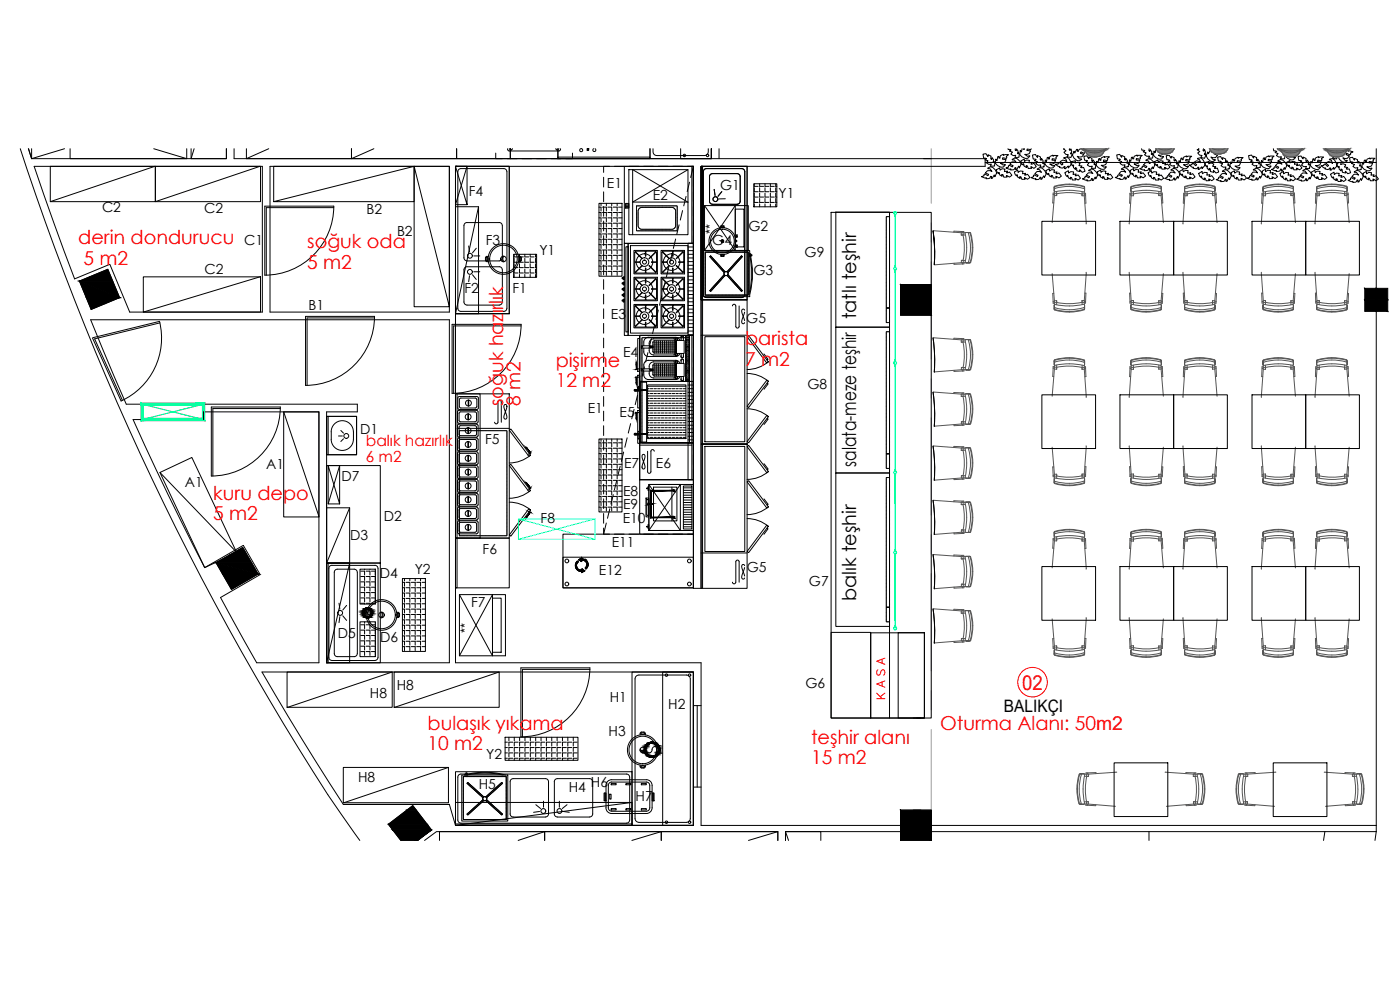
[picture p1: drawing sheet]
<svg xmlns="http://www.w3.org/2000/svg" width="841mm" height="594mm" viewBox="0 0 841 594" stroke-linecap="round" stroke-linejoin="round" font-family="sans-serif">
<defs><g id="words">
<text font-size="12.4" fill="#f00" x="614" y="414">02</text>
<g font-size="11.6" fill="#f00">
<text x="47" y="147">derin dondurucu</text>
<text x="185" y="149">soğuk oda</text>
<text x="50" y="159">5 m2</text>
<text x="185" y="161">5 m2</text>
<text x="448" y="207">barista</text>
<text x="334" y="220">pişirme</text>
<text x="448" y="220">7 m2</text>
<text x="334" y="233">12 m2</text>
<text x="302" y="244" transform="rotate(-90 302 244)">soğuk hazırlık</text>
<text x="313" y="244" transform="rotate(-90 313 244)">8 m2</text>
<text x="128" y="300">kuru depo</text>
<text x="128" y="313">5 m2</text>
<text x="257" y="438">bulaşık yıkama</text>
<text x="565" y="439">Oturma Alanı: 50m2</text>
<text x="487" y="447">teşhir alanı</text>
<text x="257" y="451">10 m2</text>
<text x="487" y="459">15 m2</text>
</g>
<g font-size="11.6">
<text x="514" y="192" transform="rotate(-90 514 192)">tatlı teşhir</text>
<text x="514" y="280" transform="rotate(-90 514 280)">salata-meze teşhir</text>
<text x="514" y="361" transform="rotate(-90 514 361)">balık teşhir</text>
</g>
<text font-size="10.3" x="603" y="427">BALIKÇI</text>
<g font-size="9.2" fill="#f00">
<text x="220" y="268">balık hazırlık</text>
<text x="220" y="278">6 m2</text>
</g>
<text font-size="8.8" fill="#f00" x="533" y="421" transform="rotate(-90 533 421)">KASA</text>
<g font-size="8.3">
<text x="365" y="113">E1</text>
<text x="282" y="118">F4</text>
<text x="392" y="120">E2</text>
<text x="433" y="114">G1</text>
<text x="468" y="119">Y1</text>
<text x="61" y="127">C2</text>
<text x="123" y="128">C2</text>
<text x="220" y="128">B2</text>
<text x="238" y="142">B2</text>
<text x="450" y="139">G2</text>
<text x="147" y="147">C1</text>
<text x="292" y="147">F3</text>
<text x="428" y="147">G4</text>
<text x="324" y="153">Y1</text>
<text x="483" y="155">G9</text>
<text x="123" y="164">C2</text>
<text x="453" y="165">G3</text>
<text x="279" y="176">F2</text>
<text x="308" y="176">F1</text>
<text x="185" y="186">B1</text>
<text x="367" y="191">E3</text>
<text x="448" y="194">G5</text>
<text x="374" y="214">E4</text>
<text x="485" y="234">G8</text>
<text x="353" y="248">E1</text>
<text x="372" y="251">E5</text>
<text x="216" y="261">D1</text>
<text x="291" y="267">F5</text>
<text x="160" y="281">A1</text>
<text x="375" y="281">E7</text>
<text x="394" y="281">E6</text>
<text x="111" y="293">A1</text>
<text x="205" y="289">D7</text>
<text x="374" y="298">E8</text>
<text x="374" y="306">E9</text>
<text x="231" y="313">D2</text>
<text x="325" y="314">F8</text>
<text x="374" y="314">E10</text>
<text x="210" y="324">D3</text>
<text x="367" y="328">E11</text>
<text x="290" y="333">F6</text>
<text x="228" y="347">D4</text>
<text x="249" y="345">Y2</text>
<text x="360" y="345">E12</text>
<text x="449" y="344">G5</text>
<text x="486" y="352">G7</text>
<text x="283" y="364">F7</text>
<text x="203" y="383">D5</text>
<text x="228" y="385">D6</text>
<text x="484" y="413">G6</text>
<text x="222" y="419">H8</text>
<text x="238" y="414">H8</text>
<text x="366" y="421">H1</text>
<text x="401" y="426">H2</text>
<text x="366" y="442">H3</text>
<text x="292" y="456">Y2</text>
<text x="215" y="470">H8</text>
<text x="288" y="474">H5</text>
<text x="355" y="473">H6</text>
<text x="342" y="476">H4</text>
<text x="382" y="481">H7</text>
</g>
<g font-size="7.7">
<text x="430" y="140" transform="rotate(-90 430 140)">**</text>
<text x="282" y="380" transform="rotate(-90 282 380)">**</text>
</g>
</g></defs>
<!-- layer: 0 -->
<path d="M559 89v33M559 134v12M559 157v59M559 227v12M559 251v58M559 321v12M559 345v58M559 415v11M559 438v60" fill="none" stroke="#8a6edd" stroke-width=".6"/>
<g fill="#000" stroke="#000" stroke-width=".6">
<path d="M48 169h20l4 10zM48 169l17-7 3 7zM130 338h21l4 7zM130 338l16-9 5 9zM244 487l4-3 2 3z"/>
<path d="M48 169l4 10h20zM52 179h20l-17 7z"/>
<path d="M541 171l18 18v-18zM541 171l18 18h-18z"/>
<path d="M820 173l7 7v-7zM820 173l7 7h-7z"/>
<path d="M827 173l7 7v-7zM827 173l7 7h-7z"/>
<path d="M820 180l7 7v-7zM820 180l7 7h-7z"/>
<path d="M827 180l7 7v-7zM827 180l7 7h-7z"/>
<path d="M130 338l4 7h21zM134 345h21l-16 9z"/>
<path d="M244 487l13 8-7-8zM233 495l11-8 13 8z"/>
<path d="M233 495l26 4-2-4zM233 495l26 4h-23z"/>
<path d="M236 499l14 6h-9zM236 499l14 6 9-6zM250 505l9-6z"/>
<path d="M541 487l18 18h-18zM541 487l18 18v-18zM559 487v18z"/>
</g>
<path d="M54 166h.1M63 182h.1" fill="none" stroke="#000" stroke-width=".6"/>
<path d="M138 333h.1" fill="none" stroke="#000" stroke-width=".6"/>
<path d="M48 169l17-7 7 17-17 7zM541 171h18v18h-18zM130 338l16-9 9 16-16 9zM241 505l-8-10 15-11 11 15-8 6M541 505v-18h18v18" fill="none" stroke="#000" stroke-width=".6"/>
<!-- layer: DUVAR -->
<path d="M12 89a1661 1661 0 0 0 193 400l11 16M17 89l2 6h117v-6M21 100h137v87h-80l-12-28-21 9zM141 89v6h451v5h-171v253h-4v-253h-143v298h147v98h406v4h-355v5M162 100h108v87h-108zM427 89v6M432 89v6M54 192h216v206h-74v-151h19v-4h-139zM122 247h70v151h-38l-22-39 24-14-10-17-23 13-22-44-21-45h42M274 496h143h-143l-4-13h-64l-25-39-24-40h260v92h-37M255 505l7-5h205v5" fill="none" stroke="#000" stroke-width=".6"/>
<!-- layer: 0 -->
<g fill="none" stroke="#000" stroke-width=".6">
<path d="M17 89l2 6 20-6M19 89v6M30 100h63v21h-63zM42 89v6h70v-6M92 89l20 6M93 100l-63 21M93 100h63v21h-63zM115 89v6h21v-6M117 89l-2 6M148 89v6h63v-6v6h63v-6M156 100l-63 21M161 89l-13 6"/>
<path d="M225 89l-14 6M274 100l7 23v-23h-7v23h7M275 100h-1h1M281 100l-7 23M375 100h42v46h-42zM416 100h1v46h-1zM555 95h4M590 93l2-1 2 2v-1l1 1v1l1 1v-1l1 1v1l1 1-1 2h-2v-1h-1l-1-1 1-1-2-1 1-1h-2zM592 98h235v398M599 94h1v1h1v-2h2h3l-2 1 1 1h-3v1h2v2h-3l2 1h1l-1 1a4 4 0 0 1-5-4h1zM606 89l1 1-1 1h2l-1 2h2h1v2h2v-2v-1h-1l1-1-1-2-1 2v-1v-1M608 96l2-1h1l2 4-1 2v-1l-1 2h-1v-1l-1 1h-2v-1l-1 1-2-1 2-1v-1l2 1 1-1h-2l1-2 3 1-2-2z"/>
<path d="M613 97l2-1v1l2-1h1v2h2l-1 1 2-1 2 2-2 1-2-1 1 1h-2l-1-1-1-1 1 2-2-1v-1h-1zM614 89v2l-1-1v3l3 2h1l2-1h-2l-1-1 2-1 1-1-2-1h2v-1M615 89h.1M620 93h2l1 2v-2l2 1v2l1-1 1 2-1 1 1-1v1v2h-2v-1h-1l-2-1 1-1h-2l1-1h-1zM629 95l1-1v2l1-2 1-1 1 1 3-1-2 2v1l-2-1v1h2l-1 2-2 1 1 1 2-1-2 2h-1l-2-1-1-1v-3l1 1zM634 99h2v-1l2 1 1-1-2-1 1-1 3 1-1-2h-1l2-1 1 1 1 4-1 2v-1l-2 1h-1l1-1h-1l-1 1h-2l1-1zM639 89l1 2h-1l1 2h2l-1 1 2 1 1-2v-1l-1 1v-1l1-1-1-2v1v-1M644 97h2v1l1-1 2 1-1 1 2 1-1 1h2l1 2-2 1-1-2v1h-2v-2h-1v1l-1-1v-2v1l-1-1zM645 91l1 1 1-2v1h1l1-1 1-1v1h3l-1 1-1 1-2-1v1l2 1-1 1h-3l1 1h2l-2 2-1-1-2-1-1-2zM651 94h2l1 1v-1l2 1v2l1-1 1 1-1 2 1-1v1v2h-2v-1h-1l-2-1 1-1-2-1h1l-1-1zM660 95h1v1l1-1 1-1v1l1-1h2l-1 1v1h-2v1h2l-1 2h-2l1 1h1l-1 2h-1l-2-1-1-2v-2l1 1zM671 93h2l1 1v-1l2 1-1 2h1v-1l1 1v2v-1l1 1v2h-3l1-1h-2l-1-1 1-1-2-1h1l-2-1z"/>
<path d="M680 95v-1v1h1v-1l2-1v1l1-1h2l-1 1v2l-2-1v1h2l-1 2h-3l2 2 1-1-1 2h-1l-2-1-2-1 1-3v1zM686 89v1l2 1h-1l2 1-1 1 1 1h2l-1 1h2l1-2-1-1v1v-2l-1-1v1h-1v-2M688 96l2-1 1 1 3 3-1 2-1-1-1 2h-1l1-1h-1l-1 1-2 1 1-1-3-1h1l1-1 1 1 1-1-2-1 1-1h3l-1-1zM694 97l2-1v1h1h2l-1 1h2v1h1l2 1-2 2-1-1v1h-2v-2h-1v1l-1-1-1-1v1l-1-1zM694 89v3l-1-1v2l1 2 2 1h2l1-2h-1l-2-1h3v-2h-2v-1h3v-1M695 89v1h1v-1M701 94l1-1 2 2v-1l1 1v1l1 1v-1l1 1v1l1 1-1 2h-2l1-2-2 1-1-1 1-1-2-1 1-1h-2zM709 95h1v1h1v-2h2h1h2l-1 1v1h-3v1h2v1l-3 1 2 1h1l-1 1h-2l-3-2v-3l1 1zM714 99h2l1-1 1 2 1-1-2-1 2-1 2 1v-2l-2-1h2l1 1 2 1v2l-2 2v-1l-2 2v-1v-1l-2 1h-1v-1zM720 89l-1 1 2 1-2 1 2 1h1l-1 2h2l1-2v-1v1h-1l1-2v-1l-1 1v-1v-1M724 98l2-1v1h2l1 1-1 1h2l-1 1h2l1 2-2 1-1-2v2l-2-1v-2h-1v1l-1-1v-1v-1v1l-1-1zM726 91v1l1-2h1l-1 1h1l1-1h2h1l2 1h-2v2l-2-1h-1l2 1-1 2-3-1 2 2h1l-1 1h-2l-2-3z"/>
<path d="M731 94h2l1 2v-1l2 1v1l1 1v-2l1 2v1l1 1-1 2h-2v-2h-1h-2l1-2h-1l1-1h-2zM740 96h1v1h1v-2l2-1v1h3l-2 1 1 1-3-1v1l2 1v1l-3 1 2 1h1l-1 1h-2l-2-1-1-1v-3l1 1zM750 93h2l1 2v-1l2 1v1v1l1-1v1v1h1v1v2h-2v-2l-1 1-2-1 1-1-2-1 1-1h-1zM759 95h1v1l1-2h1h1h2l-1 1v1h-2v1h2l-1 1-3 1 2 1h1l-1 1h-1l-2-1-2-1 1-3 1 1zM765 89v2h2l-1 1h2l-1 1 1 1h2l-1 1h2l1-2h-1v-1l-1-2v1h-1v-2M767 89h1M768 97l1-1h2l2 3-1 3v-1l-2 2v-1l-1-1-1 2h-1v-1l-1 1-2-1 1-1 1-1 2 1v-1l-2-1 1-1 3 1-1-2zM773 98l2-2v2l1-1h2v2l2-1-1 1h2l1 2-1 1-2-1v1h-2v-1l-1-1v1h-1v-2l-1 1-1-1zM775 89v2h-1v-1l-1 2-1-1v3l4 2h1l1-1h-1l-2-1 3-1 1-2h-3l1-1 2 1v-2M780 94h2l1 1v-1l2 1-1 2h1v-1l1 1v2v-1l1 1v2h-3l1-1h-2l-1-1 1-1-2-1h1l-2-1zM789 95v1h1v-1l2-1v1l3-1-1 1v2l-2-1-1 1h3l-1 2h-3l2 2 1-1-1 2h-1l-2-1-2-2 1-2v1zM794 100l1-1 1-1 1 2 1-1-2-1 2-1 3 1-1-2h-1l1-1 2 1 1 2v2l-2 2v-1l-1 1h-1v-1l-1 1-2-1h-1z"/>
<path d="M798 89l2 1h-2l2 1-1 1 1 2h1v1h2l1-1-1-1v-1v-2l-1 1v-2M804 98l2-1-1 2 2-1 1 1v1l2 1h-1h1l1 3h-1l-2-1v1l-2-1v-1v1l-2-1 1-2-1 1-1-1zM805 92v1l1-2h1v1l1-2h2v1h1h2l-2 1v1l-2-1v1l2 1-2 1h-2l1 1h1l-1 2-2-1-1-1-1-2zM811 95l2-1 1 2v-1l2 1-1 2h1v-1l1 1v2v-1l1 1v2h-3l1-1h-2l-1-1 1-1-2-1h1l-2-1zM820 96v1h1v-1l2-1v1l1-1h2l-1 1v1h-2l-1 1h3l-1 2h-3l2 1h1l-1 2h-1l-3-1-1-2v-2l1 1zM827 89v9M453 110h14v14h-14zM453 110v2h2M453 113v2h2M453 116v2h2M453 119v3h2M456 110v2h3"/>
<path d="M456 113v2h3M456 116v2h3M456 119v3h3M460 110v2h2M460 113v2h2M460 116v2h2M460 119v3h2M463 110v2h2M463 113v2h2M463 116v2h2M463 119v3h2M466 110v2h1"/>
<path d="M466 113v2h1M466 116v2h1M466 119v3h1M593 101l2-1 1 1 3 3-1 2-1-1-1 2h-1l1-1h-1l-1 1h-2h1l-3-1h1l1-2 1 2 1-1-2-1 1-1h3l-1-2zM599 102l2-1v1l1-1 2 1-1 1h2v1l1-1 2 2-2 1-1-1v1h-2v-1h-1v1l-1-1-1-1h-1zM610 103l1-1 1 2 1-1h2l-1 1h2v1h1l2 2-2 1-2-1 1 1h-2l-1-2v1l-2-1v-1v1l-1-1zM623 101h2a4 4 0 0 1 2 6v-1l-1 2h-1v-1v-1l-1 2h-2v-1h-3l2-1v-1l2 1 1-1-2-1 1-1 3 1-2-2zM628 102l2-1v2l2-1h1v2l2-1-1 1h2l2 2-2 1-2-1 1 1h-2l-1-2h-1l1 1h-2v-2v1l-1-1zM640 104l2-1v1l1-1h2v2h2l-1 1 2-1 1 2-1 1-2-1v1h-2v-1l-1-1v2l-1-1v-2l-1 1h-1zM654 102l2-1 1 1 2 3-1 2v-1l-1 2h-1v-1l-1 2h-2v-1h-1l-2-1h2v-1l2 1 1-1-2-1 1-1h3l-2-1zM659 103l2-1v2l2-1h1v1h2l-1 1h2l2 2-2 1-2-1 1 1h-2l-1-2h-1l1 1-2-1v-1v1l-1-1zM674 101h1h2l1 2 1 1-1 3v-1l-2 2v-1l-1-1v2h-2v-1h-3l2-1v-1l2 1v-1l-2-1 2-1h2l-1-1z"/>
<path d="M679 102l2-1v2l1-1h2v1h2l-1 1h2l1 2-1 1-2-1v1h-2v-2h-1v1h-1v-2l-1 1-1-1zM690 104l2-1v1l1-1h2v2h1v1l2-1 1 2-1 1-2-1v1h-2v-1h-1v1l-1-1-1-1h-1zM703 102l2-1h1l3 4-1 2-1-1-1 2h-1l1-1h-1l-1 1h-2h1h-1l-2-1h1l1-2 2 2v-1l-2-1 1-2 3 1-1-2zM709 103l2-1v1l1-1 2 1-1 1h2v1l1-1 2 2-2 1-1-1v1h-2v-1h-1v1l-1-1-1-1h-1zM720 104l2-1v1h2h1v1h2l-1 1h2l1 1-1 2-2-1 1 1h-2l-1-2h-1l1 1-2-1v-1v1l-1-1zM734 103l2-1h1l3 4-1 2-1-1-1 2h-1l1-1h-1l-1 1h-2l1-1h-3l1-1 1-1 1 1 1-1h-2l1-2 3 1-1-2zM740 104l2-1v1l1-1h2l-1 2h2v1l1-1 2 2-2 1-2-1 1 1h-2l-1-1v1l-1-1-1-1h-1zM753 102l2-1h1l2 4-1 2v-1l-1 2h-1v-1l-1 1h-2h-1l-2-1 2-1v-1l2 1-2-1 2-2 2 1-1-2zM758 103l2-1v1l2-1h1v2h2l-1 1 2-1 1 2-1 1-2-1 1 1h-2l-1-1h-1l1 1-2-1v-1h-1zM769 104l2-1v1h1h2v1h2l-1 1h2l1 1-1 2-2-1v1h-2v-2h-1v1l-1-1v-1l-1 1v-1zM783 102h1h2l2 3-1 3v-2l-2 3v-2h-1l-1 2h-1v-1h-3l2-1v-1l2 1v-1l-2-1 1-1h3l-1-1zM788 103l2-1v2l1-1h2v1h2l-1 1h2l1 2-1 1-2-1v1h-2v-2h-1v1l-1-1v-1l-1 1-1-1z"/>
<path d="M799 104l2-1 1 2 1-1h2l-1 2 2-1-1 1h2l2 2-2 1-2-1 1 1h-2l-1-1v-1v1h-2v-2v1l-1-1zM814 103l1-1 2 1 2 3-1 2-1-1-1 2v-1h-1l-1 1-1 1v-1h-1l-2-1h1l1-1 2 1v-1l-2-1 1-1h3l-1-1zM819 104l2-1v1h1h2v1h1v1h2l1 1-1 2-2-1v1h-2v-2h-1v1l-1-1-1-1v1l-1-1zM164 121l85-21v21h-85v-21h85v84h21v-84h-21l21 84M274 124h13v64h-13zM287 124l-13 64M360 122h14v44h-14zM360 124h1v3M360 128h1v2M360 131h1v2M360 134h1v2M360 137h1v3"/>
<path d="M361 122v2M362 124h2v3M362 128h2v2M362 131h2v2M362 134h2v2M362 137h2v3M364 122v2M365 124h2v3M365 128h2v2M365 131h2v2M365 134h2v2M365 137h2v3"/>
<path d="M367 122v2M368 124h3v3M368 128h3v2M368 131h3v2M368 134h3v2M368 137h3v3M371 122v2M372 137h2M372 134h2M372 131h2M372 128h2M372 124h2"/>
<path d="M453 122v2M456 122v2M460 122v2M463 122v2M466 122v2M499 128h60v303h-60zM561 139v12v8v-8zM626 133h32v32h-32zM673 133h32v32h-32zM752 133h32v32h-32zM309 153h13v14h-13zM309 153v1h2"/>
<path d="M309 155v3h2M309 158v3h2M312 153v1h2M312 155v3h2M312 158v3h2M315 153v1h3M315 155v3h3M315 158v3h3M319 153v1h2M319 155v3h2M319 158v3h2M322 153v1"/>
<path d="M322 155v3M322 158v3M360 141h1v2M360 144h1v2M360 147h1v2M360 150h1v2M360 153h1v3M360 157h1v2M360 160h1v2M362 141h2v2M362 144h2v2M362 147h2v2"/>
<path d="M362 150h2v2M362 153h2v3M362 157h2v2M362 160h2v2M365 141h2v2M365 144h2v2M365 147h2v2M365 150h2v2M365 153h2v3M365 157h2v2M365 160h2v2M368 141h3v2"/>
<path d="M368 144h3v2M368 147h3v2M368 150h3v2M368 153h3v3M368 157h3v2M368 160h3v2M372 160h2M372 157h2M372 153h2M372 150h2M372 147h2M372 144h2"/>
<path d="M372 141h2M86 166h70v21h-70zM156 166l-70 21M309 162v2h2M309 165v2M312 162v2h2M312 165v2M315 162v2h3M315 165v2M319 162v2h2M319 165v2M322 162v2"/>
<path d="M322 165v2M360 163h1v2M362 163h2v2M365 163h2v2M368 163h3v2M372 163h2M96 193a41 41 0 0 1-23 48M384 201h33v65h-33zM561 203v10v11M561 236v10v10M626 237h32v32h-32zM673 237h32v32h-32z"/>
<path d="M752 237h32v32h-32zM122 247v5M170 247h22v64h-22zM170 247l22 63M196 250h18v23h-18zM196 280h32v58h-32zM197 280l7 23v-23h-7v23h7M204 280l-7 23M360 264h14v44h-14zM360 279h1v2M360 276h1v2M360 272h1v3"/>
<path d="M360 269h1v3M360 266h1v2M361 264v1M362 279h2v2M362 276h2v2M362 272h2v3M362 269h2v3M362 266h2v2M364 264v1M365 279h2v2M365 276h2v2M365 272h2v3"/>
<path d="M365 269h2v3M365 266h2v2M367 264v1M368 279h3v2M368 276h3v2M368 272h3v3M368 269h3v3M368 266h3v2M371 264v1M372 279h2M372 276h2M372 272h2"/>
<path d="M372 269h2M372 266h2M384 266h33v22h-33zM413 266h4v22h-4zM561 268v10v10M96 284l19-9 27 57-19 9zM96 284l46 48M360 298h1v3M360 295h1v2M360 292h1v2M360 289h1v2M360 285h1v3"/>
<path d="M360 282h1v2M362 298h2v3M362 295h2v2M362 292h2v2M362 289h2v2M362 285h2v3M362 282h2v2M365 298h2v3M365 295h2v2M365 292h2v2M365 289h2v2M365 285h2v3"/>
<path d="M365 282h2v2M368 298h3v3M368 295h3v2M368 292h3v2M368 289h3v2M368 285h3v3M368 282h3v2M372 298h2M372 295h2M372 292h2M372 289h2M372 285h2"/>
<path d="M372 282h2M384 288h33v33h-33zM196 305h14v33h-14zM210 305l-14 33M360 305h1v2M360 301h1v3M362 305h2v2M362 301h2v3M365 305h2v2M365 301h2v3M368 305h3v2M368 301h3v3"/>
<path d="M372 305h2M372 301h2M561 301v10v10M210 338l-14 60v-60h14v60h-14M274 323h32v30h-32zM338 321h79v32h-79zM338 335h79v18h-79zM561 333v10v11M136 348h.1M217 343h2v2M217 346h2v3M217 350h2v2"/>
<path d="M217 353h2v2M217 356h2v2M217 359h2v3M219 342h.1M220 343h2v2M220 346h2v3M220 350h2v2M220 353h2v2M220 356h2v2M220 359h2v3M222 342h.1M223 343h2v2"/>
<path d="M223 346h2v3M223 350h2v2M223 353h2v2M223 356h2v2M223 359h2v3M225 342h.1M242 348h14v43h-14zM242 359h1v3M242 356h1v3M242 353h1v2M242 350h1v2M243 348v1"/>
<path d="M244 359h2v3M244 356h2v3M244 353h2v2M244 350h2v2M246 348v1M247 359h2v3M247 356h2v3M247 353h2v2M247 350h2v2M249 348v1M250 359h3v3M250 356h3v3"/>
<path d="M250 353h3v2M250 350h3v2M253 348v1M254 359h2M254 356h2M254 353h2M254 350h2M626 340h32v33h-32zM673 340h32v33h-32zM752 340h32v33h-32zM217 362h2v1M217 375h2v3"/>
<path d="M217 379h2v2M219 374h.1M220 362h2v1M220 375h2v3M220 379h2v2M222 374h.1M223 362h2v1M223 375h2v3M223 379h2v2M225 374h.1M242 379h1v2M242 376h1v2"/>
<path d="M242 372h1v3M242 369h1v2M242 366h1v2M242 363h1v2M244 379h2v2M244 376h2v2M244 372h2v3M244 369h2v2M244 366h2v2M244 363h2v2M247 379h2v2M247 376h2v2"/>
<path d="M247 372h2v3M247 369h2v2M247 366h2v2M247 363h2v2M250 379h3v2M250 376h3v2M250 372h3v3M250 369h3v2M250 366h3v2M250 363h3v2M254 379h2M254 376h2"/>
<path d="M254 372h2M254 369h2M254 366h2M254 363h2M499 380h24v51h-24zM561 366v10v10M217 382h2v2M217 385h2v2M217 388h2v2M217 391h2v3M220 382h2v2M220 385h2v2"/>
<path d="M220 388h2v2M220 391h2v3M223 382h2v2M223 385h2v2M223 388h2v2M223 391h2v3M242 388h1v3M242 385h1v3M242 382h1v2M244 388h2v3M244 385h2v3M244 382h2v2"/>
<path d="M247 388h2v3M247 385h2v3M247 382h2v2M250 388h3v3M250 385h3v3M250 382h3v2M254 388h2M254 385h2M254 382h2M523 380h32v51h-32zM540 380h15v51h-15zM172 404h64v21h-64z"/>
<path d="M236 404l-63 21M237 404h63v21h-63zM300 404l-63 21M417 404v92M417 424h4M419 424v49M549 431h6M303 443h44v14h-44zM303 446h2M303 449h2M303 452h2M303 455h2"/>
<path d="M306 443v2M308 446h-2v2M308 449h-2v2M308 452h-2v3M308 455h-2v2M309 443v2M311 446h-2v2M311 449h-2v2M311 452h-2v3M311 455h-2v2M312 443v2M314 446h-2v2"/>
<path d="M314 449h-2v2M314 452h-2v3M314 455h-2v2M315 443v2M318 446h-3v2M318 449h-3v2M318 452h-3v3M318 455h-3v2M319 443v2M321 446h-2v2M321 449h-2v2M321 452h-2v3"/>
<path d="M321 455h-2v2M322 443v2M324 446h-2v2M324 449h-2v2M324 452h-2v3M324 455h-2v2M325 443v2M327 446h-2v2M327 449h-2v2M327 452h-2v3M327 455h-2v2M328 443v2"/>
<path d="M331 446h-3v2M331 449h-3v2M331 452h-3v3M331 455h-3v2M331 443v2M334 446h-3v2M334 449h-3v2M334 452h-3v3M334 455h-3v2M335 443v2M337 446h-2v2M337 449h-2v2"/>
<path d="M337 452h-2v3M337 455h-2v2M338 443v2M340 446h-2v2M340 449h-2v2M340 452h-2v3M340 455h-2v2M341 443v2M343 446h-2v2M343 449h-2v2M343 452h-2v3M343 455h-2v2"/>
<path d="M344 443v2M347 446h-3v2M347 449h-3v2M347 452h-3v3M347 455h-3v2M669 458h33v32h-33zM765 458h32v32h-32zM206 461h63v21h-63zM269 461l-62 21M363 476h1v5h-1zM363 476v5M364 476v5"/>
<path d="M366 477h1v3h-1zM367 471h3h-3zM376 471h3h-3zM385 471h3h-3zM388 468a3 3 0 0 1 4 4v13a3 3 0 0 1-4 4M388 470h2v2v13v2h-2M388 468h-21a3 3 0 0 0-3 4v13a3 3 0 0 0 3 4h21M388 470h-21h-1l-1 2v13l1 2h1M392 476h1v5h-1zM392 476v5M393 476v5M417 473h4"/>
<path d="M367 486h3v1h-3zM367 487h21M376 486h3v1h-3zM385 486h3v1h-3zM549 487h4M796 500l-1 5M827 500l-1 5"/>
<circle cx="341" cy="337" r="1.1"/>
<circle cx="414" cy="337" r="1.1"/>
<circle cx="341" cy="351" r="1.1"/>
<circle cx="414" cy="351" r="1.1"/>
</g>
<!-- layer: tefris -->
<g fill="none" stroke="#545454" stroke-width=".6">
<path d="M633 117l-1 5h1M633 117h.1M633 112a27 27 0 0 1 19 1M633 115h1a52 52 0 0 1 17 0M633 113a39 39 0 0 1 18 0M633 113v-1a25 25 0 0 1 19 0v1M633 115v-2v2M633 116v1M633 116h2M633 117h2M633 115v2M633 117l-1 17"/>
<path d="M635 115v2M635 116h7l8 1M635 116v1M650 116h1M650 115v3h1M651 117h1v5M651 118l1 17M651 116h1v1M651 115v3M652 115v-2v2M679 112l1 1a40 40 0 0 1 18 0M679 112a25 25 0 0 1 19 0v1"/>
<path d="M679 115v-2v2M679 115h1M679 112v1M679 112a27 27 0 0 1 19 0M680 117h-1v5M680 118l-2 17M680 116h-1v1M680 116h1M680 115v3M681 115v3M681 117v1h-1M696 116h-8l-7 1"/>
<path d="M696 116h2M696 115v2h2M698 116v1M698 117h.1M698 115v2M698 117l1 17M698 115h-1a42 42 0 0 0-17 0M698 115v-2v2M698 117l1 5h-1M712 115v-2v2M712 117h-1v5M712 118l-1 17"/>
<path d="M712 116h-1v1M712 116h1M712 115v3M713 115v3h-1M728 116h-7l-8 1M728 117h2M728 116v1M728 116h2M728 115v2M730 112a27 27 0 0 0-18 1M730 112h.1M730 116l1 1"/>
<path d="M730 117h1M730 115v2M730 117l1 17M730 115a52 52 0 0 0-18 0M730 112a25 25 0 0 0-18 0v1a40 40 0 0 1 18 0M730 115v-2v2M730 112v1M731 117v5h-1M759 112v1a39 39 0 0 1 18 0M759 115v-2v2M759 112a25 25 0 0 1 18 0v1M759 112v1"/>
<path d="M759 112a28 28 0 0 1 18 0M759 116h-1v1M759 115v3M759 117h-1v5h1M759 118l-1 17M759 116h1M760 115v3h-1M760 117l10-1h5v1h2M775 115l1 2M776 116h1M777 115v2M777 116h1v1"/>
<path d="M777 117l1 17M777 117h1M777 115a52 52 0 0 0-18 0M777 115v-2v2M778 117v5h-1M791 112v1a39 39 0 0 1 18 0M791 115v-2v2M791 112v1M791 117h-1v5h1M791 118l-1 17M791 116h-1v1M791 116h1"/>
<path d="M791 115v3M792 115v3M808 115v2h1M809 112a29 29 0 0 0-18 0M809 116h-11l-5 1v1h-2M809 116h1v1M809 117h1M809 115v2M809 117l1 17M809 112h.1M809 115a52 52 0 0 0-18 0M809 112a25 25 0 0 0-18 0"/>
<path d="M809 115v-2v2M809 112v1M810 117v5h-1M560 139l17 1M573 140v-1h5v1M577 140v1h3M577 140h3M578 139h1v1M579 140v9v9M580 140a51 51 0 0 1 0 18M580 140h2h-2M582 140a28 28 0 0 1 1 18 25 25 0 0 0 0-18h-1a34 34 0 0 1 0 17"/>
<path d="M573 158v1h5M578 158l-17 1M578 158h2M578 158v1M579 158v1h-1M580 156h-2v2M580 158h2h-2M582 157v1M582 158h1M583 158h.1M632 164l1 17M633 176h-1l1 5"/>
<path d="M652 176v5h-1M652 164l-1 17M678 164l2 17M679 176v5h1M698 176h1l-1 5M699 164l-1 17M711 164l1 17M711 176v5h1M730 176h1v5M731 164l-1 17M758 164l1 17M759 176h-1v5h1"/>
<path d="M777 176h1v5M778 164l-1 17M790 164l1 17M791 176h-1v5h1M809 176h1v5M810 164l-1 17M633 181h.1M633 181v1M633 186h1M633 183v2v-2M633 182h2M633 181v2"/>
<path d="M635 181v2M635 181v1h5h11M635 181h-2M651 181h-1v2M651 181v2M651 186a30 30 0 0 1-17 0M651 183a51 51 0 0 1-18 0M651 185a40 40 0 0 1-18 0v1a27 27 0 0 0 18 0M652 185l-1 1M652 183v2v-2M652 181v1h-1M679 181v1h1"/>
<path d="M679 186l1-1a40 40 0 0 0 18 0v1a27 27 0 0 1-18 0M679 186h1M679 185v1M679 183v2v-2M679 186a30 30 0 0 0 18 0M680 182h8h8M680 181h1v1M680 181v2M680 183a49 49 0 0 0 18 0M680 183h-1M681 181v2M696 182h2"/>
<path d="M698 181h.1M698 181h-2v2M698 181v2M698 186h-1M698 183v2v-2M698 181v1M711 181v1h1M712 185v1M712 183v2v-2M712 183a51 51 0 0 0 18 0M712 186a30 30 0 0 0 17 0M712 181h1v2"/>
<path d="M712 181v2M728 181v1h-5h-11M728 181h2M728 182h2M728 181v2M730 186h-1M730 181h1M730 181v2M730 186h.1M730 186a27 27 0 0 1-18 0M730 186v-1a40 40 0 0 1-18 0v1M730 183v2v-2"/>
<path d="M731 181l-1 1M758 181v1h1M759 185v1M759 186v-1a40 40 0 0 0 18 0v1a27 27 0 0 1-18 0M759 183v2v-2M759 183a51 51 0 0 0 18 0M759 186h.1M759 186a30 30 0 0 0 18 0M759 181h1v2M759 181v2M776 181l-1 2M776 182h1"/>
<path d="M777 181h-2v1h-5h-11M777 181v2M777 181h1M777 186h.1M777 183v2v-2M778 181v1h-1M790 181v1h1M791 185v1M791 186v-1a40 40 0 0 0 18 0v1M791 183v2v-2M791 183a51 51 0 0 0 18 0M791 186h.1"/>
<path d="M791 186a30 30 0 0 0 18 0M791 181h2v1h5h10M791 182h1M791 181v2M792 181v2M808 182h1M809 186h.1M809 181h1M809 181h-1v2M809 181v2M809 186a27 27 0 0 1-18 0M809 183v2v-2"/>
<path d="M810 181v1h-1M560 203l17 1M573 204v-1h5v1M577 204v2h2M577 205h3M578 203h1v1M579 204v9v9M580 204h-3M580 204v1l1 8M580 204h2h-2M581 213l-1 9M582 204h1a26 26 0 0 1 0 18h-1a36 36 0 0 0 0-18z"/>
<path d="M582 204h1M583 204a30 30 0 0 1 0 18M633 219h1a51 51 0 0 1 17 0M633 219v-2v2M633 216v1M633 219v3M633 217a28 28 0 0 1 19 0M634 216l-1 1a34 34 0 0 1 18 1M634 216a27 27 0 0 1 18 1M635 219v3M650 219v3h1M651 219v3"/>
<path d="M651 217h.1M652 219v-2v2M679 217h1M679 219v-2v2M679 219l1 1M679 217h.1M680 219v3M681 219v3M696 219v3h2M697 216a27 27 0 0 0-18 1M697 216v1a34 34 0 0 0-17 1M697 217a30 30 0 0 0-18 0"/>
<path d="M697 216l1 1M698 219v3M698 219h-1a41 41 0 0 0-17 1M698 219v-2v2M712 219v-2v2M712 219v3M713 219v3h-1M728 219v3M730 216a27 27 0 0 0-18 1M730 216v1M730 217a28 28 0 0 0-18 0M730 219v3"/>
<path d="M730 219a51 51 0 0 0-18 0M730 217a34 34 0 0 0-18 1M730 219v-2v2M759 217h.1M759 219v-2v2M759 219v3M760 219v3h-1M775 219l1 3M777 216a27 27 0 0 0-18 1M777 216v1a34 34 0 0 0-18 1M777 217a30 30 0 0 0-18 0M777 219v3"/>
<path d="M777 216v1M777 219a51 51 0 0 0-18 0M777 219v-2v2M791 217h1M791 219v-2v2M791 217h.1M791 219v3M792 219v3M808 219v3h1M809 216a27 27 0 0 0-18 1M809 216v1a34 34 0 0 0-17 1M809 217a30 30 0 0 0-18 0"/>
<path d="M809 219v3M809 216v1M809 219a51 51 0 0 0-18 0M809 219v-2v2M560 236l17 1M573 236h5v1M573 222v1h5M577 237v1h3M577 237h3M578 221v1M578 222l-17 1M578 222h2"/>
<path d="M578 236h1v1M578 222v1M579 237v9v9M579 221h-1M579 222v1h-1M580 221h-2M580 237l1 9M580 237h2h-2M580 222h2h-2M582 237h1M583 237a29 29 0 0 1 0 18M583 237a26 26 0 0 1 0 18"/>
<path d="M583 237h-1a39 39 0 0 1 0 18h1M633 221h.1M633 221l-1 5h1M633 220v1M633 221h2M633 222l-1 16M633 222h2M635 221l7-1 8 1M635 221v1M650 221h1M651 221h1v5M651 222l1 17"/>
<path d="M651 220h1v1M680 221h-1v5M680 222l-2 17M680 221h1M680 220h-1v1M681 221v1h-1M696 221l-8-1-7 1M696 221h2M698 220v1M698 222l1 16M698 221h.1M698 221l1 5h-1"/>
<path d="M712 221h-1v5M712 222l-1 17M712 220h-1v1M712 221h1M728 221l-7-1-8 1M728 221v1M728 221h2M730 220l1 1M730 221h1M730 222l1 16M730 222h-2M731 221v5h-1"/>
<path d="M759 220h-1v1M759 221h-1v5h1M759 222l-1 17M759 221h1M760 221l10-1 5 1v1h2M776 221h1M777 220h1v1M777 221h1M777 222l1 16M778 221v5h-1M791 221h-1v5h1M791 222l-1 17"/>
<path d="M791 220h-1v1M791 221h1M809 221l-11-1-5 1v1h-2M809 220h1v1M809 221h1M809 222l1 16M810 221v5h-1M573 255v1l5-1M578 255l-17 1M578 255h2M578 255h.1M579 255h-1"/>
<path d="M580 253h-2v2M580 255h2h-2M581 246l-1 8v1M561 268h-1M561 268l16 1M573 269v-1h5v1M577 269v2h2M577 269h3M578 268h1v1M579 269v9v8M580 270h-3M580 269a51 51 0 0 1 0 18"/>
<path d="M580 269h2h-2M582 269h1M583 269a29 29 0 0 1 0 18M583 269a26 26 0 0 1 0 18M583 269h-1a40 40 0 0 1 0 18h1M632 269l1 16M652 268l-1 17M678 268l2 17M699 269l-1 16M711 268l1 17M731 269l-1 16M758 268l1 17"/>
<path d="M778 269l-1 16M790 268l1 17M810 269l-1 16M573 287v1h5M578 287l-17 1M578 287v1M579 286v1M579 287v1h-1M580 287h-2M580 286h-2v1M580 287h2h-2M633 285v1"/>
<path d="M633 285h.1M633 280h-1l1 5M633 290a28 28 0 0 0 18 0M633 288v2v-2M633 286h2M633 285h2M633 285v2M635 285v2M635 285v1M650 286l-8 1-7-1M650 286h1M651 285h-1v2"/>
<path d="M651 285v2M651 287a52 52 0 0 1-18 0v1M651 290v-1a39 39 0 0 1-18 0l1 1M652 290h-1M652 290a27 27 0 0 1-18 1M652 287v3v-3M652 280v5h-1M652 285v1h-1M679 285v1h1M679 280v5h1M679 290l1-1a40 40 0 0 0 18 0l-1 1M679 290a27 27 0 0 0 18 1"/>
<path d="M679 287v3v-3M680 285h1v1M680 285v2M680 286h1M680 287a51 51 0 0 0 18 0v1M680 287h-1M681 285v2M681 286l7 1 8-1M696 286h2M698 285h-2v2M698 285v2M698 285h.1"/>
<path d="M698 290a27 27 0 0 1-19 0M698 288v2v-2M698 280h1l-1 5M698 285v1M711 285v1h1M711 280v5h1M712 290h.1M712 287v3v-3M712 287a52 52 0 0 0 18 0v1M712 290a29 29 0 0 0 18 0M712 285h1v2M712 285v2"/>
<path d="M712 286h1M713 286l8 1 7-1M728 285v1M728 285h2M728 286h2M728 285v2M730 285v2M730 285h1M730 290h.1M730 290v-1a40 40 0 0 1-18 0v1a27 27 0 0 0 18 1M730 288v2v-2M730 280h1v5"/>
<path d="M731 285l-1 1M758 285v1h1M759 280h-1v5h1M759 290h.1M759 290v-1a39 39 0 0 0 18 0v1M759 287v3v-3M759 287a52 52 0 0 0 18 0v1M759 290a26 26 0 0 0 18 1M759 285h1v2M759 286h1M759 285v2M776 286h1"/>
<path d="M776 285l-1 2M777 285h-2v1l-5 1-10-1M777 285v2M777 285h1M777 290a28 28 0 0 1-18 0M777 288v2v-2M777 280h1v5M778 285v1h-1M790 285v1h1M791 280h-1v5h1M791 290v-1a39 39 0 0 0 18 0v1M791 287v3v-3"/>
<path d="M791 287a52 52 0 0 0 18 0v1M791 290a26 26 0 0 0 18 1M791 290a29 29 0 0 0 18 0M791 285h2v1l5 1 11-1M791 285v2M791 286h1M792 285v2M809 285h-1v2M809 285v2M809 285h1M809 290h.1M809 288v2v-2"/>
<path d="M809 280h1v5M810 285v1h-1M561 300l-1 1M561 301l16 1M573 301h5v1M577 302v1h2v5v12M577 303h3M577 302h3M578 320l-17 1M578 320h2M578 301h1v1M578 320h.1"/>
<path d="M579 302v1M579 320h-1M580 318h-2v2M580 302a51 51 0 0 1 0 18M580 302h2h-2M580 320h2h-2M582 302h1a26 26 0 0 1 0 18h-1a36 36 0 0 0 0-18zM582 302h1M583 302a29 29 0 0 1 0 18M633 320a27 27 0 0 1 19 0M679 320h.1M679 320a27 27 0 0 1 19 0"/>
<path d="M679 319a27 27 0 0 1 19 1h-1a40 40 0 0 0-18 0zM712 319a27 27 0 0 1 18 1 40 40 0 0 0-18 0zM730 320a27 27 0 0 0-18 0M730 320h.1M759 320h.1M759 320a28 28 0 0 1 18 0M759 319a27 27 0 0 1 18 1 39 39 0 0 0-18 0zM791 320h.1M809 320a29 29 0 0 0-18 0M809 320h.1M809 320a25 25 0 0 0-18 0M809 320a39 39 0 0 0-18 0"/>
<path d="M561 333h-1M561 333l16 1M573 334v-1l5 1M573 320v1l5-1M577 334v2h2v5v11M577 336h3M577 334h3M578 334h1M579 334v2M580 334v1a51 51 0 0 1 0 17M580 334h2h-2M582 334h1"/>
<path d="M583 334a29 29 0 0 1 0 18M583 334v1M583 334h-1a39 39 0 0 1 0 18h1a29 29 0 0 0 0-18M633 324l-1 5h1M633 324h.1M633 322l1 1a52 52 0 0 1 17-1M633 322v-2v2M633 323v1M633 324h2M633 325h2M633 325l-1 16M633 322v3"/>
<path d="M635 322v3M635 324l7-1 9 1M635 324v1M650 323v2h1M651 324h1v5M651 325l1 17M651 323h1v1M651 323v2M651 320v1a39 39 0 0 0-18-1 25 25 0 0 1 19 0M652 322v-2v2M679 322v-2v2M679 322l1 1"/>
<path d="M680 324h-1v5M680 325l-2 17M680 323v2M680 323h-1v1M681 323v2M681 324v1h-1M696 324l-8-1-8 1M696 322v3h2M696 324h2M698 322v3M698 323v1M698 325l1 16"/>
<path d="M698 324h.1M698 322l-1 1a42 42 0 0 0-17 0M698 322v-2v2M698 324l1 5h-1M712 322v-2v2M712 324h-1v5M712 325l-1 17M712 323v2M712 323h-1v1M713 323v2h-1M728 324l-7-1-9 1M728 324v1"/>
<path d="M728 325h2M728 324h2M728 322v3M730 322v3M730 323l1 1M730 324h1M730 325l1 16M730 322v1a52 52 0 0 0-18-1M730 322v-2v2M731 324v5h-1M759 322v-2v2M759 323h-1v1"/>
<path d="M759 323v2M759 324h-1v5h1M759 325l-1 17M759 324l11-1 5 1v1h2M760 323v2h-1M775 322l1 3M776 324h1M777 322v3M777 323h1v1M777 324h1M777 325l1 16M777 322v1a52 52 0 0 0-18-1"/>
<path d="M777 322v-2v2M778 324v5h-1M791 322v-2v2M791 324h-1v5h1M791 325l-1 17M791 323v2M791 323h-1v1M792 323v2M792 324h-1M793 324v1h-2M808 322v3h1M809 324l-9-1-7 1"/>
<path d="M809 322v3M809 323h1v1M809 324h1M809 325l1 16M809 322v1a52 52 0 0 0-18-1M809 322v-2v2M810 324v5h-1M573 353h5M578 352l-17 2M578 352h2M578 352v1M579 352v1h-1"/>
<path d="M580 351h-2v1M580 352h2h-2M560 366l17 1M573 367v-1h5v1M577 367v1h2v5v11M577 368h3M578 366h1v1M579 367v1M580 367h-3M580 367l1 9M580 367h2h-2M581 376l-1 8v1"/>
<path d="M582 367h1M583 367l1 9M583 367h.1M583 367h-1l1 9M583 376l-1 8 1 1M584 376l-1 9M632 372l1 16M652 371l-1 17M678 371l2 17M699 372l-1 16M711 371l1 17M731 372l-1 16"/>
<path d="M758 371l1 17M778 372l-1 16M790 371l1 17M810 372l-1 16M573 385v1h5M578 384h1M578 385l-17 1M578 385h2M578 384v1M578 385v1M579 384v1M579 385v1h-1"/>
<path d="M580 384h-2M580 385h2h-2M583 385h.1M633 389v1M633 389h.1M633 384h-1l1 5M633 391v2v-2M633 389h2M633 388v2M635 388v2M635 388v1l5 1 11-1M635 388h-2"/>
<path d="M651 388h-1v2M651 388v2M651 391v-1a51 51 0 0 1-18 1M651 393v-1a40 40 0 0 1-18 1 25 25 0 0 0 19 0M652 393a27 27 0 0 1-19 0M652 391v2v-2M652 384v5h-1M652 389h-1M679 389h1M679 384v5h1M679 393h.1M679 391v2v-2"/>
<path d="M680 389l8 1 8-1M680 388h1v1M680 388v2M680 392a40 40 0 0 0 18 1 25 25 0 0 1-19 0zM680 390a49 49 0 0 0 18 1M680 390l-1 1M681 388v2M696 389h2M698 388h-2v2M698 388v2M698 389h.1M698 393a28 28 0 0 1-19 0"/>
<path d="M698 391v2v-2M698 384h1l-1 5M698 389v1M711 389h1M711 384v5h1M712 393a28 28 0 0 0 18 0M712 391v2v-2M712 391v-1a51 51 0 0 0 18 1M712 388h1v2M712 388v2M712 392a40 40 0 0 0 18 1 25 25 0 0 1-18 0zM728 388v1l-5 1-11-1"/>
<path d="M728 388h2M728 389h2M728 388v2M730 388v2M730 389h1M730 393h.1M730 391v2v-2M730 384h1v5M731 389l-1 1M758 389h1M759 384h-1v5h1M759 393h.1"/>
<path d="M759 391v2v-2M759 391v-1a51 51 0 0 0 18 1M759 388h1v2M759 388v2M759 392a40 40 0 0 0 18 1 25 25 0 0 1-18 0zM776 389h1M776 388l-1 2M777 388h-2v1l-5 1-11-1M777 388v2M777 389h1M777 393a28 28 0 0 1-18 0M777 391v2v-2"/>
<path d="M777 384h1v5M778 389v1h-1M790 389h1M791 384h-1v5h1M791 393h.1M791 393v-1a40 40 0 0 0 18 1M791 391v2v-2M791 391v-1a51 51 0 0 0 18 1M791 393a25 25 0 0 0 18 0M791 393a30 30 0 0 0 18 0M791 388h2v1l5 1 10-1M791 388v2"/>
<path d="M791 389h1M792 388v2M808 389h1M809 388h-1v2M809 388v2M809 389h1M809 393h.1M809 391v2v-2M809 384h1v5M810 389v1h-1M648 465h2a39 39 0 0 0-1 18 26 26 0 0 1-1-18zM649 465a28 28 0 0 0 0 18"/>
<path d="M651 465h1a41 41 0 0 0 0 17M651 465h-2h2M651 466h3M652 465h2M653 465v1M653 466l-1 8 1 8M653 466h1M653 464h-1v1M654 465v1M658 465v-1h-5v1M671 464l-17 1M700 464l17 1"/>
<path d="M712 465v-1h5v1M717 465h2M717 465v1M717 464h1v1M718 466h-1M718 466l1 8-1 8M718 465v1M719 466h-2M720 465h-1l1 9-1 9h1M720 465h2h-2M721 465h1a25 25 0 0 1 0 18h-1a37 37 0 0 0 0-18zM722 465a28 28 0 0 1 0 18"/>
<path d="M745 465a28 28 0 0 0-1 18M747 465a41 41 0 0 0 0 17M747 465h-2h2M747 466h3M747 465h3M748 465v1M748 466v8v8M748 466h2M749 464h-1v1M750 465v1M754 465v-1h-5v1M766 464l-16 1"/>
<path d="M795 464l17 1M808 465v-1h5v1M812 465h3M812 465v1M813 464h1v1M814 466h-2M814 466v8v8M814 465v1M815 466h-3M815 465l1 9-1 9M815 465h2h-2M817 465a28 28 0 0 1 1 18"/>
<path d="M649 483h.1M651 483h-2h2M651 482h3v1M651 483h3M651 483h.1M652 483v1h1M653 482v1M653 483v1M654 483l16 1M658 483v1h-5M713 483v1h5M717 483l-16 1"/>
<path d="M718 483v1M718 482v1M719 483v1h-1M719 482h-2v1M719 483h-2M720 483h2h-2M722 483h.1M744 483h.1M745 482l-1 1M745 482a38 38 0 0 1 0-17h-1a25 25 0 0 0 0 18M747 483h-2h2M747 482h2v1"/>
<path d="M747 483h2M747 483h.1M748 483v1h1M748 482v1M749 483v1M749 483l17 1M754 483v1h-5M808 483v1h5M813 483l-17 1M813 483v1M814 482v1M814 483v1h-1"/>
<path d="M815 483h-2M815 482h-2v1M815 483h2h-2M817 483a40 40 0 0 0 0-18h1a25 25 0 0 1 0 18M817 483h1M818 483h.1"/>
</g>
<!-- layer: 0-Mek_vrf text -->
<path d="M705 133h32v32h-32zM784 133h33v32h-33zM705 237h32v32h-32zM784 237h33v32h-33zM705 340h32v33h-32zM784 340h33v33h-33z" fill="none" stroke="#000" stroke-width=".6"/>
<g fill="#808080" stroke="#808080" stroke-width=".6">
<path d="M732 92h1z"/>
<path d="M732 90h1z"/>
<path d="M774 91h3z"/>
<path d="M775 94h1z"/>
<path d="M770 91h1z"/>
<path d="M775 92h1z"/>
<path d="M770 90h1z"/>
<path d="M769 90h1z"/>
<path d="M802 91h2z"/>
<path d="M803 94h1z"/>
<path d="M809 90h1z"/>
<path d="M803 92h1z"/>
<path d="M796 90h1z"/>
<path d="M699 92h1z"/>
<path d="M699 90h1z"/>
<path d="M657 91h2z"/>
<path d="M657 94h1z"/>
<path d="M652 90h1z"/>
<path d="M657 92h1z"/>
<path d="M732 92h1zM731 92h2z"/>
<path d="M731 92h2zM731 92h2z"/>
<path d="M731 92h3zM730 92h4z"/>
<path d="M730 92h4zM730 92h4z"/>
<path d="M730 92h4zM730 92h4z"/>
<path d="M730 92h5zM730 92h5z"/>
<path d="M730 92h5zM729 92h6z"/>
<path d="M729 92h6zM729 92h6z"/>
<path d="M729 92h6zM729 92h6z"/>
<path d="M729 92h6zM729 92h6z"/>
<path d="M729 92h7zM729 92h7z"/>
<path d="M729 92h7zM729 92h7z"/>
<path d="M729 92l7-1zM728 91h8z"/>
<path d="M728 91h8zM728 91h8z"/>
<path d="M728 91h8zM728 91h8z"/>
<path d="M728 91h8zM728 91h8z"/>
<path d="M728 91h9zM728 91h9z"/>
<path d="M728 91h9zM728 91h9z"/>
<path d="M728 91h9zM727 91h10z"/>
<path d="M727 91l10-1zM727 90h10z"/>
<path d="M727 90h10zM727 90h10z"/>
<path d="M732 90h5zM732 90h5z"/>
<path d="M727 90h5zM727 90h5z"/>
<path d="M733 90h4zM733 90h4z"/>
<path d="M727 90h4zM727 90h5z"/>
<path d="M733 90h4zM733 90h4z"/>
<path d="M727 90h4zM727 90h4z"/>
<path d="M733 90h4zM733 90h4z"/>
<path d="M727 90h4zM727 90h4z"/>
<path d="M733 90h4zM733 90h4z"/>
<path d="M727 90h4zM727 90h3z"/>
<path d="M734 90h3zM734 90h3z"/>
<path d="M727 90h3zM727 90h3z"/>
<path d="M734 90h3zM734 90h3z"/>
<path d="M727 90h3zM727 90h2z"/>
<path d="M735 90h2zM735 90h2z"/>
<path d="M727 90h2zM727 90h2z"/>
<path d="M735 90h2zM735 90h2z"/>
<path d="M727 90h2zM727 90h2z"/>
<path d="M735 90h2zM735 90h2z"/>
<path d="M727 90h2zM727 90h2z"/>
<path d="M735 90l2-1zM735 90l2-1z"/>
<path d="M727 90h2zM727 89h2z"/>
<path d="M736 89h1zM736 89h1z"/>
<path d="M727 89h2zM727 89h2z"/>
<path d="M736 89h2zM736 89h2z"/>
<path d="M727 89h2zM727 89h1z"/>
<path d="M736 89h1zM736 89h2zM737 89h1z"/>
<path d="M727 89h1zM727 89h1z"/>
<path d="M732 90h1zM731 90h2z"/>
<path d="M731 90h2zM731 90h2z"/>
<path d="M731 90h3zM730 90h4z"/>
<path d="M730 90h4zM730 90h4z"/>
<path d="M730 90h5zM729 90h6z"/>
<path d="M729 90h6zM729 90h6z"/>
<path d="M729 90h6zM729 90h6z"/>
<path d="M729 90l7-1zM729 89h7z"/>
<path d="M729 89h7zM728 89h8z"/>
<path d="M728 89h5zM728 89h8zM733 89h3z"/>
<path d="M774 91h3zM774 91h3z"/>
<path d="M774 91h4zM773 91h5z"/>
<path d="M773 91h5zM773 91h5z"/>
<path d="M773 91l6-1zM772 90h7z"/>
<path d="M772 90h7zM772 90h7z"/>
<path d="M772 90h8zM771 90h9z"/>
<path d="M771 90h9zM771 90h9z"/>
<path d="M771 90h10zM770 90h11z"/>
<path d="M770 90h12zM769 90h13z"/>
<path d="M769 89h5zM769 90h13zM774 89h8z"/>
<path d="M775 94h1zM775 94h1z"/>
<path d="M775 94h2zM774 94h3z"/>
<path d="M774 94h3zM774 94h3z"/>
<path d="M774 94h4zM773 94h5z"/>
<path d="M773 94h5zM773 94h5z"/>
<path d="M773 94h5zM773 94h5z"/>
<path d="M773 94h5zM773 94h5z"/>
<path d="M773 94h5zM773 94h5z"/>
<path d="M773 94h6zM772 94h7z"/>
<path d="M772 94h7zM772 94h7z"/>
<path d="M772 94l7-1zM772 93h7z"/>
<path d="M772 93h7zM772 93h7z"/>
<path d="M772 93h7zM772 93h7z"/>
<path d="M772 93h7zM771 93h8z"/>
<path d="M771 93h9zM771 93h9z"/>
<path d="M771 93h9zM771 93h9z"/>
<path d="M771 93h9zM771 93h9z"/>
<path d="M771 93l9-1zM771 92h9z"/>
<path d="M771 92h9zM771 92h9z"/>
<path d="M771 92h9zM771 92h9z"/>
<path d="M771 92h9zM770 92h10z"/>
<path d="M775 92h5zM775 92h5z"/>
<path d="M770 92h5zM770 92h5z"/>
<path d="M776 92h4zM776 92h4z"/>
<path d="M770 92h5zM770 92h5z"/>
<path d="M776 92h4zM776 92h4z"/>
<path d="M770 92h4zM770 92h5z"/>
<path d="M776 92h4zM776 92h4z"/>
<path d="M770 92h4zM770 92h4z"/>
<path d="M777 92h4zM777 92h4z"/>
<path d="M770 92h4zM770 92h4z"/>
<path d="M777 92h4zM777 92h4z"/>
<path d="M770 92h4zM770 92h3z"/>
<path d="M778 92h3zM778 92h3z"/>
<path d="M770 92h3zM770 92h3z"/>
<path d="M778 92l3-1zM778 92l3-1z"/>
<path d="M770 92h3zM770 91h2z"/>
<path d="M778 91h3zM778 91h3z"/>
<path d="M770 91h2zM770 91h2z"/>
<path d="M779 91h2zM779 91h2z"/>
<path d="M770 91h2zM770 91h2z"/>
<path d="M779 91h2zM779 91h2z"/>
<path d="M770 91h2zM770 91h2z"/>
<path d="M779 91h2zM779 91h2z"/>
<path d="M770 91h2zM770 91h2z"/>
<path d="M779 91h2zM779 91h2z"/>
<path d="M770 91h2zM770 91h2z"/>
<path d="M779 91h2zM779 91h2z"/>
<path d="M770 91h2zM770 91h2z"/>
<path d="M779 91h2zM779 91h2z"/>
<path d="M770 91h2zM770 91h1z"/>
<path d="M779 91h2zM779 91h2z"/>
<path d="M770 91h1zM770 91h1z"/>
<path d="M780 91h1zM780 91h1z"/>
<path d="M770 91h1zM770 91h1z"/>
<path d="M780 91h1zM780 91h1z"/>
<path d="M770 91h1zM770 91h1z"/>
<path d="M780 91l1-1zM780 91l1-1z"/>
<path d="M780 90h1zM780 90h1z"/>
<path d="M781 90h1zM781 90h1z"/>
<path d="M781 90h1zM781 90h1z"/>
<path d="M775 92h1zM775 92h1z"/>
<path d="M775 92h2zM774 92h3z"/>
<path d="M774 92h3zM774 92h3z"/>
<path d="M774 92h4zM773 92h5z"/>
<path d="M773 92h5zM773 92h5z"/>
<path d="M773 92l6-1zM772 91h7z"/>
<path d="M772 91h7zM772 91h7z"/>
<path d="M772 91h7zM772 91h7z"/>
<path d="M772 91h7zM772 91h7z"/>
<path d="M772 91h7zM772 91h7z"/>
<path d="M772 91h8zM771 91h9z"/>
<path d="M771 91h9zM771 91h9z"/>
<path d="M775 91h5zM775 91h5z"/>
<path d="M771 91h4zM771 91h3z"/>
<path d="M777 91h3zM777 91h3z"/>
<path d="M771 91h3zM771 91h3z"/>
<path d="M777 91h3zM777 91h3z"/>
<path d="M771 91h3zM771 91h2z"/>
<path d="M778 91h2zM778 91h2z"/>
<path d="M771 91h2zM771 91h2z"/>
<path d="M778 91l2-1zM778 91l2-1z"/>
<path d="M771 91h2zM770 90h2z"/>
<path d="M779 90h2zM779 90h2z"/>
<path d="M770 90h2zM770 90h2z"/>
<path d="M779 90h2zM779 90h2z"/>
<path d="M770 90h2zM770 90h2z"/>
<path d="M779 90h2zM779 90h2z"/>
<path d="M770 90h2zM770 90h1z"/>
<path d="M780 90h1zM780 90h1z"/>
<path d="M770 90h1zM770 90h1z"/>
<path d="M780 90h1zM780 90h1z"/>
<path d="M770 90h1zM770 90h1z"/>
<path d="M780 90h1zM780 90h1z"/>
<path d="M781 90h1zM781 90h1z"/>
<path d="M782 90v-1zM782 90v-1z"/>
<path d="M782 89h1zM782 89h1z"/>
<path d="M802 91h3zM801 91h4z"/>
<path d="M801 91h4zM801 91h4z"/>
<path d="M801 91h5zM800 91h6z"/>
<path d="M800 91l6-1zM800 90h6z"/>
<path d="M800 90h7zM799 90h8z"/>
<path d="M799 90h8zM799 90h8z"/>
<path d="M799 90h9zM798 90h10z"/>
<path d="M798 90h10zM798 90h10z"/>
<path d="M798 90h11zM797 90h12z"/>
<path d="M796 89h5zM797 90h12zM801 89h9z"/>
<path d="M803 94h1zM802 94h2z"/>
<path d="M802 94h2zM802 94h2z"/>
<path d="M802 94h3zM801 94h4z"/>
<path d="M801 94h4zM801 94h4z"/>
<path d="M801 94h4zM801 94h4z"/>
<path d="M801 94h5zM801 94h5z"/>
<path d="M801 94h5zM800 94h6z"/>
<path d="M800 94h6zM800 94h6z"/>
<path d="M800 94h6zM800 94h6z"/>
<path d="M800 94h6zM800 94h6z"/>
<path d="M800 94l7-1zM800 93h7z"/>
<path d="M800 93h7zM799 93h8z"/>
<path d="M799 93h8zM799 93h8z"/>
<path d="M799 93h8zM799 93h8z"/>
<path d="M799 93h8zM799 93h8z"/>
<path d="M799 93h8zM799 93h8z"/>
<path d="M799 93h9zM799 93h9z"/>
<path d="M799 93l9-1zM799 92h9z"/>
<path d="M799 92h9zM798 92h10z"/>
<path d="M798 92h10zM798 92h10z"/>
<path d="M798 92h10zM798 92h10z"/>
<path d="M803 92h5zM803 92h5z"/>
<path d="M798 92h5zM798 92h5z"/>
<path d="M804 92h4zM804 92h4z"/>
<path d="M798 92h5zM798 92h4z"/>
<path d="M804 92h4zM804 92h4z"/>
<path d="M798 92h4zM798 92h4z"/>
<path d="M804 92h4zM804 92h4z"/>
<path d="M798 92h4zM798 92h4z"/>
<path d="M804 92h4zM804 92h4z"/>
<path d="M798 92h4zM798 92h3z"/>
<path d="M805 92h3zM805 92h3z"/>
<path d="M798 92h3zM798 92h3z"/>
<path d="M805 92h3zM805 92h3z"/>
<path d="M798 92h3zM798 92h2z"/>
<path d="M806 92l2-1zM806 92l2-1z"/>
<path d="M798 92h2zM798 91h2z"/>
<path d="M806 91h2zM806 91h2z"/>
<path d="M798 91h2zM798 91h2z"/>
<path d="M806 91h2zM806 91h2z"/>
<path d="M798 91h2zM798 91h2z"/>
<path d="M806 91h2zM806 91h2z"/>
<path d="M798 91h2zM798 91h2z"/>
<path d="M807 91h1zM807 91h1z"/>
<path d="M798 91h2zM798 91h2z"/>
<path d="M807 91h1zM807 91h1z"/>
<path d="M798 91h2zM798 91h1z"/>
<path d="M807 91h2zM807 91h2z"/>
<path d="M798 91h1zM798 91h1z"/>
<path d="M807 91h2zM807 91h2z"/>
<path d="M798 91h1zM798 91h1z"/>
<path d="M807 91h2zM807 91h2z"/>
<path d="M798 91h1zM798 91h1z"/>
<path d="M807 91h2zM807 91h2z"/>
<path d="M798 91h1zM798 91h1z"/>
<path d="M808 91h1zM808 91h1z"/>
<path d="M798 91h1zM797 91h1z"/>
<path d="M808 91l1-1zM808 91l1-1z"/>
<path d="M797 91h1zM797 90h1z"/>
<path d="M808 90h1zM808 90h1z"/>
<path d="M797 90h1zM797 90h1z"/>
<path d="M808 90h1zM808 90h1z"/>
<path d="M797 90h1zM797 90h1z"/>
<path d="M808 90h1zM808 90h1z"/>
<path d="M797 90h1zM797 90h1z"/>
<path d="M808 90h1zM808 90h1z"/>
<path d="M797 90h1zM797 90h1z"/>
<path d="M797 90h1zM797 90h1z"/>
<path d="M803 92h1zM802 92h2z"/>
<path d="M802 92h2zM802 92h2z"/>
<path d="M802 92h3zM801 92h4z"/>
<path d="M801 92h4zM801 92h4z"/>
<path d="M801 92h5zM800 92h6z"/>
<path d="M800 92l6-1zM800 91h6z"/>
<path d="M800 91h6zM800 91h6z"/>
<path d="M800 91h7zM800 91h7z"/>
<path d="M800 91h7zM799 91h8z"/>
<path d="M799 91h8zM799 91h8z"/>
<path d="M799 91h8zM799 91h8z"/>
<path d="M799 91h9zM798 91h10z"/>
<path d="M803 91h5zM803 91h5z"/>
<path d="M798 91h5zM798 91h4z"/>
<path d="M804 91h4zM804 91h4z"/>
<path d="M798 91h4zM798 91h3z"/>
<path d="M805 91h3zM805 91h3z"/>
<path d="M798 91h3zM798 91h3z"/>
<path d="M805 91h3zM805 91h3z"/>
<path d="M798 91h3zM798 91h2z"/>
<path d="M806 91l2-1zM806 91l2-1z"/>
<path d="M798 91h2zM798 90h2z"/>
<path d="M806 90h2zM806 90h2z"/>
<path d="M798 90h2zM798 90h1z"/>
<path d="M807 90h1zM807 90h1z"/>
<path d="M798 90h1zM798 90h1z"/>
<path d="M807 90h2zM807 90h2z"/>
<path d="M798 90h1zM798 90h1z"/>
<path d="M807 90h2zM807 90h2z"/>
<path d="M798 90h1zM798 90h1z"/>
<path d="M808 90h1zM808 90h1z"/>
<path d="M798 90h1zM797 90h1z"/>
<path d="M808 90h1zM808 90h1z"/>
<path d="M797 90h1zM797 90h1z"/>
<path d="M808 90h1zM808 90h1z"/>
<path d="M797 90h1zM797 90h1z"/>
<path d="M808 90h2zM808 90h2z"/>
<path d="M797 90h1zM796 90h1z"/>
<path d="M809 90h1zM809 90h1z"/>
<path d="M796 90h1zM796 90h1z"/>
<path d="M809 90l1-1zM809 90l1-1z"/>
<path d="M699 92h2zM699 92h2z"/>
<path d="M699 92h2zM699 92h2z"/>
<path d="M699 92h3zM698 92h4z"/>
<path d="M698 92h4zM698 92h4z"/>
<path d="M698 92h4zM698 92h4z"/>
<path d="M698 92h4zM697 92h5z"/>
<path d="M697 92h6zM697 92h6z"/>
<path d="M697 92h6zM697 92h6z"/>
<path d="M697 92h6zM697 92h6z"/>
<path d="M697 92h6zM697 92h6z"/>
<path d="M697 92h6zM696 92h7z"/>
<path d="M696 92h8zM696 92h8z"/>
<path d="M696 92l8-1zM696 91h8z"/>
<path d="M696 91h8zM696 91h8z"/>
<path d="M696 91h8zM696 91h8z"/>
<path d="M696 91h8zM696 91h8z"/>
<path d="M696 91h8zM695 91h9z"/>
<path d="M695 91h9zM695 91h9z"/>
<path d="M695 91h10zM695 91h10z"/>
<path d="M695 91l10-1zM695 90h10z"/>
<path d="M695 90h10zM695 90h10z"/>
<path d="M700 90h5zM700 90h5z"/>
<path d="M695 90h5zM695 90h4z"/>
<path d="M700 90h5zM700 90h5z"/>
<path d="M695 90h4zM695 90h4z"/>
<path d="M701 90h4zM701 90h4z"/>
<path d="M695 90h4zM695 90h4z"/>
<path d="M701 90h4zM701 90h4z"/>
<path d="M695 90h4zM695 90h4z"/>
<path d="M701 90h4zM701 90h4z"/>
<path d="M695 90h4zM695 90h3z"/>
<path d="M702 90h3zM702 90h3z"/>
<path d="M695 90h3zM695 90h3z"/>
<path d="M702 90h3zM702 90h3z"/>
<path d="M695 90h3zM695 90h2z"/>
<path d="M703 90h2zM703 90h2z"/>
<path d="M695 90h2zM695 90h2z"/>
<path d="M703 90h2zM703 90h2z"/>
<path d="M695 90h2zM695 90h2z"/>
<path d="M703 90h2zM703 90h2z"/>
<path d="M695 90h2zM695 90h2z"/>
<path d="M703 90l2-1zM703 90l2-1z"/>
<path d="M695 90h2zM695 89h1z"/>
<path d="M703 89h2zM703 89h2z"/>
<path d="M695 89h1zM695 89h1z"/>
<path d="M703 89h2zM703 89h2z"/>
<path d="M695 89h1zM694 89h2z"/>
<path d="M704 89h1zM704 89h1z"/>
<path d="M694 89h1zM694 89h2zM695 89h1z"/>
<path d="M699 90h2zM699 90h2z"/>
<path d="M699 90h2zM699 90h2z"/>
<path d="M699 90h3zM698 90h4z"/>
<path d="M698 90h4zM698 90h4z"/>
<path d="M698 90h5zM697 90h6z"/>
<path d="M697 90h6zM697 90h6z"/>
<path d="M697 90h6zM697 90h6z"/>
<path d="M697 90l6-1zM696 89h7z"/>
<path d="M696 89h8zM696 89h8z"/>
<path d="M696 89h4zM696 89h8zM700 89h4z"/>
<path d="M657 91h2zM656 91h3z"/>
<path d="M656 91h4zM655 91h5z"/>
<path d="M655 91h5zM655 91h5z"/>
<path d="M655 91l6-1zM654 90h7z"/>
<path d="M654 90h7zM654 90h7z"/>
<path d="M654 90h8zM653 90h9z"/>
<path d="M653 90h9zM653 90h9z"/>
<path d="M653 90h10zM652 90h11z"/>
<path d="M652 90h12zM651 90h13z"/>
<path d="M651 89h5zM651 90h13zM656 89h9z"/>
<path d="M657 94h1zM657 94h1z"/>
<path d="M657 94h2zM656 94h3z"/>
<path d="M656 94h3zM656 94h3z"/>
<path d="M656 94h4zM656 94h4z"/>
<path d="M656 94h4zM655 94h5z"/>
<path d="M655 94h5zM655 94h5z"/>
<path d="M655 94h5zM655 94h5z"/>
<path d="M655 94h6zM655 94h6z"/>
<path d="M655 94h6zM655 94h6z"/>
<path d="M655 94h6zM654 94h7z"/>
<path d="M654 94l7-1zM654 93h7z"/>
<path d="M654 93h7zM654 93h7z"/>
<path d="M654 93h7zM654 93h7z"/>
<path d="M654 93h8zM654 93h8z"/>
<path d="M654 93h8zM653 93h9z"/>
<path d="M653 93h9zM653 93h9z"/>
<path d="M653 93h9zM653 93h9z"/>
<path d="M653 93l9-1zM653 92h9z"/>
<path d="M653 92h9zM653 92h9z"/>
<path d="M653 92h9zM653 92h9z"/>
<path d="M653 92h10zM653 92h10z"/>
<path d="M658 92h5zM658 92h5z"/>
<path d="M653 92h4zM653 92h5z"/>
<path d="M658 92h5zM658 92h5z"/>
<path d="M653 92h4zM653 92h4z"/>
<path d="M659 92h4zM659 92h4z"/>
<path d="M653 92h4zM653 92h4z"/>
<path d="M659 92h4zM659 92h4z"/>
<path d="M653 92h4zM653 92h3z"/>
<path d="M659 92h4zM659 92h4z"/>
<path d="M653 92h3zM653 92h3z"/>
<path d="M659 92h4zM659 92h4z"/>
<path d="M653 92h3zM653 92h2z"/>
<path d="M660 92h3zM660 92h3z"/>
<path d="M653 92h2zM652 92h3z"/>
<path d="M660 92l3-1zM660 92l3-1z"/>
<path d="M652 92h3zM652 91h3z"/>
<path d="M661 91h2zM661 91h2z"/>
<path d="M652 91h3zM652 91h3z"/>
<path d="M661 91h2zM661 91h2z"/>
<path d="M652 91h3zM652 91h2z"/>
<path d="M661 91h2zM661 91h2z"/>
<path d="M652 91h2zM652 91h2z"/>
<path d="M661 91h2zM661 91h2z"/>
<path d="M652 91h2zM652 91h2z"/>
<path d="M661 91h2zM661 91h2z"/>
<path d="M652 91h2zM652 91h2z"/>
<path d="M661 91h2zM661 91h2z"/>
<path d="M652 91h2zM652 91h2z"/>
<path d="M662 91h1zM662 91h1z"/>
<path d="M652 91h2zM652 91h2z"/>
<path d="M662 91h1zM662 91h1z"/>
<path d="M652 91h2zM652 91h1z"/>
<path d="M662 91h1zM662 91h1z"/>
<path d="M652 91h1zM652 91h1z"/>
<path d="M662 91h1zM662 91h1z"/>
<path d="M652 91h1zM652 91h1z"/>
<path d="M662 91l1-1zM662 91l1-1z"/>
<path d="M652 91h1zM652 90h1z"/>
<path d="M652 90h1zM652 90h1z"/>
<path d="M663 90h1zM663 90h1z"/>
<path d="M663 90h1zM663 90h1z"/>
<path d="M663 90h1zM663 90h1z"/>
<path d="M657 92h2zM657 92h2z"/>
<path d="M657 92h2zM656 92h3z"/>
<path d="M656 92h3zM656 92h3z"/>
<path d="M656 92h4zM655 92h5z"/>
<path d="M655 92h5zM655 92h5z"/>
<path d="M655 92l6-1zM655 91h6z"/>
<path d="M655 91h6zM654 91h7z"/>
<path d="M654 91h7zM654 91h7z"/>
<path d="M654 91h7zM654 91h7z"/>
<path d="M654 91h8zM654 91h8z"/>
<path d="M654 91h8zM653 91h9z"/>
<path d="M653 91h9zM653 91h9z"/>
<path d="M658 91h4zM658 91h4z"/>
<path d="M653 91h5zM653 91h4z"/>
<path d="M659 91h3zM659 91h3z"/>
<path d="M653 91h4zM653 91h3z"/>
<path d="M659 91h3zM659 91h3z"/>
<path d="M653 91h3zM653 91h2z"/>
<path d="M660 91h3zM660 91h3z"/>
<path d="M653 91h2zM653 91h2z"/>
<path d="M660 91l3-1zM660 91l3-1z"/>
<path d="M653 91h2zM653 90h1z"/>
<path d="M661 90h2zM661 90h2z"/>
<path d="M653 90h1zM653 90h1z"/>
<path d="M661 90h2zM661 90h2z"/>
<path d="M653 90h1zM652 90h2z"/>
<path d="M661 90h2zM661 90h2z"/>
<path d="M652 90h2zM652 90h1z"/>
<path d="M662 90h1zM662 90h1z"/>
<path d="M652 90h1zM652 90h1z"/>
<path d="M662 90h1zM662 90h1z"/>
<path d="M652 90h1zM652 90h1z"/>
<path d="M662 90h2zM662 90h2z"/>
<path d="M652 90h1zM652 90h1z"/>
<path d="M663 90h1zM663 90h1z"/>
<path d="M663 90h1zM663 90h1z"/>
<path d="M651 90h1zM651 90h1z"/>
<path d="M664 90l1-1zM664 90l1-1z"/>
<path d="M664 89h1zM664 89h1z"/>
</g>
<!-- layer: gzm -->
<g fill="none" stroke="#545454" stroke-width=".6">
<path d="M649 89l3 2M651 90h1a10 10 0 0 0 12 0M665 89a19 19 0 0 1-14 0l1 2a6 6 0 0 0 6 3 6 6 0 0 0 6-4l1-1M666 89l-3 2M694 89a6 6 0 0 0 11 0M696 89l4 1 4-1M727 89a6 6 0 0 0 11 0M728 89l4 1 4-1M767 89l3 2M768 89l2 2a6 6 0 0 0 6 3 6 6 0 0 0 6-4l1-1M769 89a18 18 0 0 0 13 0M769 90a11 11 0 0 0 13 0"/>
<path d="M784 89l-3 2M795 89l3 2M796 89l2 2a6 6 0 0 0 6 3 6 6 0 0 0 5-4l1-1M796 89a18 18 0 0 0 14 0M796 90h2a10 10 0 0 0 12 0M811 89l-2 2"/>
</g>
<!-- layer: 0 -->
<circle cx="620" cy="410" r="9" fill="none" stroke="#f00" stroke-width=".6"/>
<!-- layer: CAM -->
<g fill="none" stroke="#0ff" stroke-width=".6">
<path d="M537 127h1a.9 .9 0 0 1 1 1 .9 .9 0 0 1-1 1v1v-1l-1 1zM538 129v31zM537 162v1l1-1v1v-1M537 162a.9 .9 0 0 1 0-1v-2l1 2v-2v2a.9 .9 0 0 1 1 0 .9 .9 0 0 1-1 1M538 163v54zM538 217h.1M538 219v64zM538 217l-1-1v1a.9 .9 0 0 0 0 1 .9 .9 0 0 0 0 1v1l1-1v1v-1a.9 .9 0 0 0 1-1 .9 .9 0 0 0-1-1v-1v1M537 283a.9 .9 0 0 0 0 1 .9 .9 0 0 0 0 1v1l1-1M538 283v-1v1M538 285h.1M538 283l-1-1v1"/>
<path d="M538 285v46zM538 283a.9 .9 0 0 1 1 1 .9 .9 0 0 1-1 1v1v-1M538 303v-18v18M537 330l1 1v-1v1a.9 .9 0 0 1 1 1 .9 .9 0 0 1-1 1v1v-1l-1 1v-1a.9 .9 0 0 1 0-1 .9 .9 0 0 1 0-1zM538 333v43zM538 373v-40v40M538 378a.9 .9 0 0 0 0-1 .9 .9 0 0 0-1 0 .9 .9 0 0 0 1 1 .9 .9 0 0 0 1 0 .9 .9 0 0 0-1-1v-2v2l-1-2v2a.9 .9 0 0 0 0 1"/>
<circle cx="538" cy="128" r=".7"/>
<circle cx="538" cy="161" r=".7"/>
<circle cx="538" cy="218" r=".7"/>
<circle cx="538" cy="284" r=".7"/>
<circle cx="538" cy="332" r=".7"/>
<circle cx="538" cy="377" r=".7"/>
</g>
<g fill="none" stroke="#000" stroke-width=".6">
<path d="M502 127h32v70h-32zM533 130l-1 55M533 130h1v55M292 155v2h1M292 155l1 2M292 155l1-1v3M293 154h-1v1M302 154v1v2M303 154l-1 1v1l1 1M312 154h1v1M313 155l-1-1v3M313 155l-1 2"/>
<path d="M313 155v2h-1M375 146h2v55h-2zM376 148h1v51h-1zM377 146h40v55h-40zM379 148h34v52h-34zM381 150h14v15h-14zM382 151l-1 6h3M382 151l4 4-4-4h6v3M384 157h.1M384 158h-3v6M384 157v1M388 154h.1"/>
<path d="M388 154v-3h6l-4 4 4-4v6h-2M390 160l4 4h-6v-3M390 160h.1M392 157h.1M392 157l2 1v5l-4-3M397 150h14v15h-14zM401 157l-3 1v6M401 157h.1M402 160l-4 3M402 160l-4 4h6v-3M404 154v-3h-6l4 4-4-4v6h3M404 154h.1"/>
<path d="M406 160l4 4M408 157v1M408 157h.1M408 158h3v5l-5-3M410 151h-6v3M410 151l-4 4 5-4v6h-3M413 146h4v55h-4zM413 157h4M413 146h4M413 148h4M413 151h4M413 153h4"/>
<path d="M413 155h4M413 159h4M374 170v1zM374 167h.1M374 177v1zM374 173v1zM374 169h1v2h-1zM374 166h1v2h-1zM374 180h1v1h-1zM374 176h1v2h-1zM374 173h1v2h-1zM381 167h14v14h-14z"/>
<path d="M382 180l4-4-4 4M384 173v1M384 174h-3l1 6M384 174h.1M386 172l-5-5v6h3M388 161v3h-6l4-4-5 3M388 170v-3h-6l4 4M388 177v3h-6M388 170h.1M388 177h.1M388 161h.1M388 170v-3h6l-4 4"/>
<path d="M388 177v3h6M390 171h.1M390 172l4-4v5l-3 1h3v6l-4-4 4 4M392 174h.1M397 167h14v14h-14zM401 174h-3v6l4-4-4 4M401 174h.1M402 172l-4-5v6l3 1M402 171h.1M404 170v-3h-6l4 4M404 177v3h-6M404 170h.1"/>
<path d="M404 177h.1M404 161h.1M404 177v3h6M404 161v3h6M406 172l5-4v5h-3M408 174h.1M408 173v1M408 174h3v6l-5-4 4 4M410 167h-6v3M410 167l-4 4M413 162h4M413 164h4"/>
<path d="M413 166h4M413 168h4M413 170h4M413 173h4M413 175h4M413 177h4M413 179h4M374 180v1zM381 183h14v14h-14zM381 196h1M384 190h.1M384 190h-3v6"/>
<path d="M388 186v-3l-6 1 4 4-5-4v6h3M388 194v2h-6l4-4-4 4M388 186h.1M388 194h.1M388 186v-3h6l-4 5 4-4v6h-2M388 194v2h6l-4-4 4 4M391 190h1M392 190h.1M392 190h-1M392 190h2v6M397 183h14v14h-14zM402 188l-4-4v6h3h-3v6"/>
<path d="M404 186v-3h-6l4 5M404 194v2h-6l4-4-4 4M404 186h.1M404 194h.1M404 194v2h6M408 190h.1M408 190h3v6M410 184l-6-1v3M410 184l-4 4 5-4v6h-3M411 196l-5-4 4 4M413 181h4M413 183h4"/>
<path d="M413 186h4M413 188h4M413 190h4M413 192h4M413 194h4M413 197h4M413 199h4M502 197h32v87h-32zM532 185h.1M532 194h1M532 200v81M532 185v8"/>
<path d="M533 199h-1M533 199h1v82h-1M533 185h1M534 185h.1M534 185v9h-1M413 201h4M533 273h1M388 299h2v11h-2zM389 293v1zM389 293h.1M389 292h1v2h-1zM390 291h27v28h-27z"/>
<path d="M390 291l19 28M409 291h-19v28h19v-28l-19 28M411 292h5v26h-5zM411 293h5M411 295h5M411 296h5M411 297h5M411 299h5M502 284h32v92h-32zM532 281h1M532 287v77M533 287h-1"/>
<path d="M533 287h1v77M389 300h1v10h-1zM389 316v1zM389 316h.1M389 315h1v3h-1zM411 300h5M411 302h5M411 303h5M411 305h5M411 306h5M411 308h5M411 309h5"/>
<path d="M411 311h5M411 312h5M411 314h5M411 315h5M411 316h5M219 368v1v1M219 368l-1 1v1l1 1M219 368v3M219 368h1M219 371h1M229 368l1 1v1l-1 1M229 368h1v2l-1 1"/>
<path d="M238 368h2v2l-1 1h-1M239 370l1-1-1-1v3M532 365v8M532 373l1 1M533 365h1M534 365v9h-1M384 451h1h2h1M385 460v1h2l1-1M385 450v1h2l1-1M385 440h2v1h-2zM388 441l-1-1h-2v1M388 441h.1"/>
<path d="M388 460h.1M385 460h2v1h-2z"/>
<circle cx="302" cy="156" r="1.7"/>
<circle cx="302" cy="156" r="9"/>
<circle cx="302" cy="156" r="8"/>
<circle cx="387" cy="157" r="2.6"/>
<circle cx="387" cy="157" r="1.2"/>
<circle cx="387" cy="157" r="5"/>
<circle cx="403" cy="157" r="2.6"/>
<circle cx="403" cy="157" r="1.2"/>
<circle cx="403" cy="157" r="5"/>
<circle cx="387" cy="174" r="5"/>
<circle cx="387" cy="174" r="1.2"/>
<circle cx="387" cy="174" r="2.6"/>
<circle cx="403" cy="174" r="5"/>
<circle cx="403" cy="174" r="1.2"/>
<circle cx="403" cy="174" r="2.6"/>
<circle cx="387" cy="190" r="5"/>
<circle cx="387" cy="190" r="1.2"/>
<circle cx="387" cy="190" r="2.6"/>
<circle cx="403" cy="190" r="5"/>
<circle cx="403" cy="190" r="1.2"/>
<circle cx="403" cy="190" r="2.6"/>
<circle cx="229" cy="369" r="8"/>
<circle cx="229" cy="369" r="9"/>
<circle cx="229" cy="369" r="1.7"/>
<circle cx="386" cy="451" r="1.7"/>
<circle cx="386" cy="451" r="8"/>
<circle cx="386" cy="451" r="9"/>
</g>
<g fill="none" stroke="#000" stroke-width=".6">
<path d="M274 100h32v88h-32zM274 89v6h33v-6v6M298 92v3h4M305 95h32M305 89l1 2h30l1-2M306 89l1 1M307 90h.1M308 90h-1M308 89v1M334 89v1M335 90h.1M335 91h.1"/>
<path d="M335 94h55v1h-55zM336 89l-1 1M344 92v3h-4M349 89a1.1 1.1 0 0 0-1 2 1 1 0 0 0 2 0 1.1 1.1 0 0 0-1-2M353 89v1M353 90h1h-1M354 89v1M357 89a1.1 1.1 0 0 0-1 2 1 1 0 0 0 2 0 1.1 1.1 0 0 0-1-2M366 100h-3v4M369 100h6M378 100h6M387 100h6"/>
<path d="M392 89l1 3 2 1h28l2-1v-3M395 100h6M404 100h6M409 89v6h18v-6v6h-37v-6v6h-55v-6v6M413 100h4M417 100v4M417 100l-2 7M421 100h28v80h-28zM421 100h1v80h-1zM304 103v-1l-1-1h-26l-2 2v82l1 2h1h26h1v-2M305 103v82M363 106v6"/>
<path d="M363 115v6M378 102h35v39h-35zM412 118l-1 6M413 102l-33 19h33l-33-19v39M414 109l-1 6M417 106v6M417 115v6M423 102l1-1h22l1 2v74l-1 2h-22l-1-2v-74zM429 114l1 3M434 115l-3 3M436 119h-4M281 134h-2v2v19v1l2 1"/>
<path d="M281 134h19M300 134h1l1 2v19l-1 1-1 1M363 124v6M363 133v6M376 122h2v3h-2zM376 123h2M376 124h2M376 125h2M383 139h23M383 127v8M383 135v1M383 136h.1"/>
<path d="M383 126v1M383 126h.1M384 136v1M384 126h.1M384 137h.1M384 125v1M384 125h.1M384 137l1 1M385 125h-1M385 138h19M385 125h.1M385 125h19"/>
<path d="M404 125h.1M404 138h.1M405 125h.1M405 137v1M405 137h.1M405 125v1M406 126h.1M406 136v1M406 126v1M406 136h.1M406 135v1M406 127v8"/>
<path d="M406 124h-24l1 15M407 124h.1M407 124v15M408 135l-1 6M410 127l-1 5M417 124v6M417 133v6M423 124h27v26h-27zM423 124l19 26v-26l-19 26M428 123l-2-2v-15l1-1 1-1h15l1 1 1 1v15l-1 1-1 1M428 123h15M433 136h2v1h-2z"/>
<path d="M442 126h5v22h-5zM534 128v303M281 157h19M282 148v3M285 154h3M286 149l-2 3M363 142v5M363 150v6M363 159v6M404 152l-2 6M406 144l-2 5M417 142v5"/>
<path d="M417 150v6M417 159v6M423 151h27v27h-27zM424 151h25v26h-25zM426 154h.1M427 154v1M427 155h.1M427 154h-1M427 155l2 2M427 154h.1M427 154l1 1M429 155l1 2"/>
<path d="M429 157h.1M429 157l2 2M430 157h.1M430 158h1M431 158h.1M431 158l1 1M431 159h.1M431 159l1 1M432 159h.1M432 159l1 1M433 153h2v1h-2zM440 160l-1 1"/>
<path d="M440 160h.1M441 159l-1 1M441 159h.1M441 158v1M441 158h.1M441 159l-1 2M442 148h.1M442 142h.1M442 147h1v1M442 159h.1M442 145h.1M442 141h1v1z"/>
<path d="M442 147l1 2h-1zM443 157l-2 1M443 158l-1 1M443 157h.1M443 158h.1M443 142v1h-1M443 157v1M443 156v1M443 156h.1M444 156h.1M444 156l-1 1M445 156h-1"/>
<path d="M445 156h.1M445 154l-1 2M445 154h.1M445 155v1M445 154h1M446 154l-1 1M450 152l1 2M450 153l2 11-2 11M450 152a46 46 0 0 1 0 25M451 152v2M451 153h1v1h-1zM282 166v3"/>
<path d="M284 165l2 3M285 163h3M300 160l1 1 1 1v19l-1 2h-1M300 160h-19l-2 1v1v19v2h2h19M363 168v6M363 177v6M398 178l-2 5M400 169l-2 6M402 161l-2 5M417 168v6M417 177v6M427 174h.1"/>
<path d="M428 173l-1 1M428 173h.1M428 172v1M429 172h.1M429 173l-2 2h-1l1-1M429 173h.1M429 171v1M430 172h-1M430 172h.1M430 171h-1M430 171h.1M431 170l-1 1"/>
<path d="M431 170h.1M431 171l-1 1M431 171h.1M431 170v1M431 169v1M432 170h-1M432 170h.1M432 160l1 2M432 169v1M432 168v1M433 167l-1 1M433 160h.1"/>
<path d="M433 160l1 2M433 162h.1M433 162h1M433 168l-1 1M433 168h.1M434 168h.1M434 162h.1M434 162v1M434 167v1M434 167h.1M434 162l1 1M434 163h1"/>
<path d="M435 164h.1M435 164v1M435 165l-2 2M435 165h.1M435 163h.1M435 163h1M435 165h1M436 163l-1 1M436 165l-1 2M436 165h.1M436 163h.1M436 166h.1"/>
<path d="M437 163h.1M437 166h-1M437 165h.1M437 165v1M437 163v1M437 166h.1M437 164h.1M437 165l2 1M437 164v1M438 166v1M438 162l-1 1M438 162h.1"/>
<path d="M438 163v1M438 167h.1M438 163h.1M438 167l1 1M439 166h.1M439 161l-1 1M439 167h.1M439 161h.1M439 167l2 2M439 168h.1M439 161l-1 2M439 168l1 1"/>
<path d="M440 161h-1M440 169h.1M440 161h.1M440 169l1 1M441 169h.1M441 169l2 2M441 170v1M442 171h.1M442 171l1 1M443 172h.1M443 172l1 1M444 172h.1"/>
<path d="M444 173h.1M444 172l1 2M444 174h.1M444 174l1 1M445 175h.1M445 174h.1M445 174h1M446 175h-1M446 174v1M449 177h.1M363 186v5M363 194v6"/>
<path d="M393 195l-1 5M395 186l-1 6M417 186v5M417 194v6M421 180h28v87h-28zM422 180v173M440 184a1 1 0 0 1 1-1 1 1 0 0 1 1 1v12M442 196a1 1 0 0 0 1 1 1 1 0 0 0 1-1M444 184v12M447 186h-1a8 8 0 0 0 1 7M447 188v1a4 4 0 0 0-1 5h1M363 203v6"/>
<path d="M363 212v6M384 201h28v28h-28zM385 208h6v1h-6zM387 209v4l1 1h2M389 212l-1 5M389 203h17M389 214h17M389 216h17M390 203h-2l-1 1v4M390 216l-2 1-1 1v4M390 206v2M391 208h1"/>
<path d="M391 209h1M391 203l-1 6a3 3 0 0 0 3 4M392 208h.1M392 208h13M392 209h.1M392 209v3h1M392 211h13M392 210h13M392 207h13M392 206h13M392 220h13M393 204h12"/>
<path d="M393 217l12 1M393 204h-2l-1 2M393 217a3 3 0 0 0-3 5M393 205h12M393 212h12M393 219h12M393 205h-1v3M393 219h-1v3M393 205v7M393 219v7M395 205v7M395 219v7"/>
<path d="M396 205v7M396 219v7M397 205v7M397 219v7M398 205v7M398 219v7M399 205v7M399 219v7M400 205v7M400 219v7M401 205v7M401 219v7"/>
<path d="M403 205v7M403 219v7M404 205v7M404 219v7M405 204a.8 .8 0 0 1 1-1 .8 .8 0 0 1 1 1M405 205v7M405 219v7M405 204v9M406 205v7M406 219v7M406 204l1-1v1M406 217h1v1"/>
<path d="M406 204h1M406 218h1M406 204v9M406 217v10M406 211h.1M406 210h.1M406 208h.1M406 207h.1M406 206h.1M406 220h.1M406 203h1l2 1M406 216l1 1 2 1"/>
<path d="M406 218h5v8h-5zM406 204h5v8h-5zM407 212l-1 1v1l1-1M407 212v1M407 213a1 1 0 0 1-1 1 1 1 0 0 1-1-1h-12M407 217a.8 .8 0 0 0-1 0 .8 .8 0 0 0-1 0v10a.8 .8 0 0 0 1 1 .8 .8 0 0 0 1-1M407 204h.1M407 217v1M409 212l-2 2h-1M409 214a.8 .8 0 0 0 1 1 .8 .8 0 0 0 1-1M409 203a.8 .8 0 0 1 1-1 .8 .8 0 0 1 1 1M409 217a.8 .8 0 0 1 1-1 .8 .8 0 0 1 1 1"/>
<path d="M409 204v-1a.7 .7 0 0 1 1-1 .7 .7 0 0 1 1 1v1M409 212v2a.7 .7 0 0 0 1 1 .7 .7 0 0 0 1-1v-2M409 218v-2a.7 .7 0 0 1 1 0 .7 .7 0 0 1 1 0v2M412 201h2v28h-2zM412 203h2h-2zM412 220h2l-2 1zM412 219h2h-2zM412 217l2 1h-2zM412 216h2l-2 1zM412 204h2l-2 1zM412 208h2l-2 1zM412 212h2l-2 1z"/>
<path d="M412 211h2h-2zM412 213l2 1h-2zM412 214v1h2v-1M412 207h2M412 205v1h2v-1M412 209v1h2v-1M412 210h2M412 215h2M412 205h2M417 203v6M417 212v6M421 201h28"/>
<path d="M423 202h24v63h-24zM449 202h1l12 15-1 1zM459 213l2 3M462 217l-6 4-7 1M275 239v6l1 1h10l1-1v-6M275 239l1-1h10l1 1M276 239h10v1v5h-9l-1-1zM363 221v5M363 229v6M363 238v6M381 234v1M381 234l1 1"/>
<path d="M382 234l1 1M382 234l2 1M383 233h1h-1zM383 237l-1 6M383 234l1 1v-1M384 232v2zM384 234v1zM384 234l1 1M384 229h33v37h-33zM385 234v1M385 230h3v36h-3zM385 234l1 1"/>
<path d="M385 229l-1 6M385 235l-1-1 1 1M385 234h-4M385 235h-4M385 234h.1M385 234h3M385 235h3M385 222h6v1h-6zM386 234v1M386 235h1M386 234l1 1M387 223v3l1 2h2"/>
<path d="M387 220l-1 6M387 234l1 1M388 234v1M388 234h1l-1 1M388 234h.1M389 234h.1M389 231h23v32h-23zM389 238h23M389 235h23M389 232h23M389 239h1M389 236h1"/>
<path d="M389 233h1M389 228h17M390 223a3 3 0 0 0 3 4M391 239h1M391 236h1M391 233h1M391 222h1M391 223h1M392 222h.1M392 223h.1M392 223v2l1 1M392 222v1"/>
<path d="M392 225h13M392 223h13M392 222h13M392 221h13M393 239h1M393 236h1M393 233h1M393 226h12M395 239h2M395 236h2M395 233h2M397 239h2"/>
<path d="M397 236h2M397 233h2M399 239h2M399 236h2M399 233h2M402 239h1M402 236h1M402 233h1M404 239h1M404 236h1M404 233h1M405 226h.1"/>
<path d="M405 227h-12M406 225h.1M406 223h.1M406 222h.1M406 221h.1M406 239h1M406 236h1M406 233h1M407 226l-1 1M407 226v1h-1M407 226v1M408 239h2"/>
<path d="M408 236h2M408 233h2M409 226l-2 1-1 1M409 228a.8 .8 0 0 0 1 1 .8 .8 0 0 0 1-1M409 226v2a.7 .7 0 0 0 1 1 .7 .7 0 0 0 1-1v-2M410 239h2M410 236h2M410 233h2M412 224h2l-2 1zM412 223h2h-2zM412 221h2l-2 1zM412 228v1h2v-1"/>
<path d="M412 226v1h2v-1M412 226v-1h2v1M412 228h2M412 226h2M412 227h2M413 229h4v37h-4zM413 238h4M413 233h4M413 236h4M413 231h4M417 221v5M417 229v6"/>
<path d="M417 238v6M449 224l7 2 6 3M461 228l1 1-12 16-1-1zM461 230v1l-2 3M196 250h18v23h-18zM196 250v23M197 250v23M205 259l1 1M212 259a7 7 0 0 0-6-6 7 7 0 0 0-7 6v5M212 259v5M214 250v23M275 256v6l11 1 1-1v-6"/>
<path d="M275 256l1-1h10l1 1M276 254l-1-1v-6l11-1 1 1v6l-1 1M276 254h10M276 256h10v1v4l-1 1h-9v-1zM276 248l10-1v1v5h-1h-9v-1zM281 257v3zM281 249v3zM281 240l1 4zM363 247v6M363 256v6M379 254l-2 6M381 246l-1 6"/>
<path d="M383 259h1v5h-1zM389 258h23M389 255h23M389 252h23M389 250h23M389 247h23M389 244h23M389 241h23M389 260h1M389 257h1M389 254h1M389 251h1"/>
<path d="M389 248h1M389 245h1M389 242h1M391 260h1M391 257h1M391 254h1M391 251h1M391 248h1M391 245h1M391 242h1M393 260h1M393 257h1"/>
<path d="M393 254h1M393 251h1M393 248h1M393 245h1M393 242h1M395 260h2M395 257h2M395 254h2M395 251h2M395 248h2M395 245h2M395 242h2"/>
<path d="M397 260h2M397 257h2M397 254h2M397 251h2M397 248h2M397 245h2M397 242h2M399 260h2M399 257h2M399 254h2M399 251h2M399 248h2"/>
<path d="M399 245h2M399 242h2M402 260h1M402 257h1M402 254h1M402 251h1M402 248h1M402 245h1M402 242h1M404 260h1M404 257h1M404 254h1"/>
<path d="M404 251h1M404 248h1M404 245h1M404 242h1M406 260h1M406 257h1M406 254h1M406 251h1M406 248h1M406 245h1M406 242h1M408 260h2"/>
<path d="M408 257h2M408 254h2M408 251h2M408 248h2M408 245h2M408 242h2M410 260h2M410 257h2M410 254h2M410 251h2M410 248h2M410 245h2"/>
<path d="M410 242h2M413 255h4M413 247h4M413 260h4M413 251h4M413 242h4M413 258h4M413 253h4M413 249h4M413 244h4M413 240h4M417 247v6"/>
<path d="M417 256v6M449 246l7 1 6 3M461 250h1l-12 16-1-1zM461 251v1l-2 3M199 264a7 7 0 0 0 7 7 7 7 0 0 0 6-7M203 262h3M206 264l-1 1M275 272v6v1h11l1-1v-6M275 272l1-1h10l1 1M275 280h12v1v6h-1h-11zM276 271l-1-1v-6l1-1h11v7l-1 1M276 271h10"/>
<path d="M276 264h10v1v4l-1 1h-9v-1zM276 273l10-1v1v5h-1h-9v-1zM281 265v4zM281 274v3zM363 265v5M363 273v6M375 272l-2 5M377 263l-2 6M381 261h.1M381 260v1M381 260l4 1M382 260l-1 1"/>
<path d="M382 260v1M383 260l-1 1M384 260l-2 1M384 260l-1 1M384 260v1M385 260l-1 1M385 261h-1zM385 261h.1M385 261h-4M385 261h3M386 261h-1M386 261h.1"/>
<path d="M387 261h-1M387 261h.1M388 261h-1M388 261h1h-1M388 261h.1M389 261h.1M389 261h23M389 263h1M391 263h1M393 263h1M395 263h2M397 263h2"/>
<path d="M399 263h2M402 263h1M404 263h1M406 263h1M408 263h2M410 263h2M413 264h4M413 262h4M417 265v5M417 273v6M421 267h28v86h-28zM422 267h27"/>
<path d="M423 268h24v63h-24zM449 268h1l12 15-1 1zM459 279l2 3M275 288h12v1v6l-1 1h-11v-1zM275 297l12-1v1v6l-1 1h-11v-1zM276 289h10v1v4l-1 1h-9v-1zM276 281h10v1v4l-1 1-9-1zM276 297h10v1v5h-1h-9v-1zM281 290v4zM281 282v3zM281 298v4zM363 282v6"/>
<path d="M363 291v6M363 300v5M368 297l-1 6M370 289l-1 5M373 280l-2 6M393 293h14v20h-14zM404 293v20M417 282v6M417 291v6M417 300v5M449 289h1l12 15-1 1zM459 300l2 3"/>
<path d="M462 283l-6 4-7 1M275 305h12v7h-1h-11v-1zM275 313h12v1v6l-1 1h-11v-1zM276 315l1-1h8l1 1M276 315v4v1h9l1-1v-4M276 306h10v5h-1h-9zM281 307v3zM281 315v4zM363 317v4h3M363 308v6M364 314l-1 7M366 306l-1 5"/>
<path d="M417 317v4h-4M417 308v6M449 312l7 1 6 3M461 315l1 1-12 16-1-1zM461 317v1l-2 3M462 304l-6 4-7 1M196 338h32v60h-32zM196 338h1v60h-1zM274 323h1v30h-1zM346 340h.1M346 339h.1M346 338h1"/>
<path d="M346 338v4h1M346 337h1M347 337a4 4 0 0 0-1 4 4 4 0 0 0 3 2M347 337h.1M347 337v1h-1M347 338h-1v3h1v1M347 338v-1v2h-1v2M347 337v1M347 337a2.9 2.9 0 0 0 0 4 2.9 2.9 0 0 0 2 2M348 336l1-1v2zM348 336h.1M348 336h3"/>
<path d="M348 336h4M348 336v1M348 337h.1M348 337h1M348 336h1M349 336v1M349 335v2M349 335h.1M349 336h.1M349 337h.1M349 336a3 3 0 0 1 4 2 3 3 0 0 1-1 4M349 337a2.6 2.6 0 0 1 3 1 2.6 2.6 0 0 1 0 3v1"/>
<path d="M350 336v1M350 336h.1M351 336v1M351 337h1M351 337h.1M351 336h.1M352 337h.1M352 337h1M352 336v1M352 337h1v4h-1v-1h1v-1h-1M352 338h.1M352 338h1v3h-1"/>
<path d="M352 337v1M352 338h1M353 340h.1M353 339h.1M369 321h6M378 321h6M387 321h6M395 321h6M404 321h6M421 332h28M447 340l-1-1a8 8 0 0 0 1 7M201 342h2h10l2 1v50l-2 1h-10l-2-1v-49z"/>
<path d="M216 342h9v21h-9zM227 341v-1h-2h-26h-1v55v1l1 1h26l2-1v-1M227 341v54M276 357h28v37h-28zM276 357l20 37v-37l-20 37M296 359h5v33h-5zM346 341h.1M346 341h1M346 342h1v1M347 341h.1M347 342h.1M347 342h1v1"/>
<path d="M347 341v1M347 343h4M347 342v1M348 343h.1M348 343h3M348 342v1M349 343h.1M349 342l2 1-2 1zM349 342l1 2M349 342h1v2M349 342h2v1M349 344h1"/>
<path d="M350 342h.1M350 342v2M350 342v1h-1M351 343h.1M352 341h.1M352 340h.1M352 340h1M353 341h-1v1M353 340h-1v2M440 350a1 1 0 0 0 1 1 1 1 0 0 0 1-1v-13a1 1 0 0 1 1-1 1 1 0 0 1 1 1v13M447 341v2a4 4 0 0 0-1 5l1-1M204 362v4"/>
<path d="M204 370v4M206 370l2 3M208 364l-2 2M216 374h9v20h-9zM218 368a1.3 1.3 0 0 1 2-1 1.3 1.3 0 0 1 1 2 1.2 1.2 0 0 0 1 0 1.2 1.2 0 0 0 1-1M380 404h37v92h-37zM382 406l2-1h28l2 1 1 1v85l-1 1-1 1h-29l-2-1v-1l-1-84zM398 404h19v92h-19zM388 450a2 2 0 0 0 2 2 2 2 0 0 0 2-2M392 450a2 2 0 0 1 2-2 2 2 0 0 1 2 2M274 464h106v32h-106zM276 466l1-1h100l1 2v26l-2 1h-100l-1-1v-26z"/>
<path d="M277 466h28v27h-28zM278 466h26v26h-26zM279 466a47 47 0 0 1 25 0M280 464h1v1h-1zM280 466a50 50 0 0 1 22 0M281 471h.1M281 470v1M281 470h.1M281 465l-2 1M281 465h-2M281 470l1 1M281 471l1 1"/>
<path d="M282 471l1 1M282 472h.1M282 472l2 1M283 472h.1M283 472l1 1M284 473h.1M284 474h.1M284 473l1 1M284 474h1M285 474h.1M285 474l1 2M286 474h.1"/>
<path d="M286 474v1M286 476h.1M286 476h1M287 475h.1M287 476l1 1M287 476h1M288 477h.1M288 477l1 1M288 476l1 1M289 478l1 1M289 477h.1M289 477v1"/>
<path d="M290 478h.1M290 478v1M290 480h.1M290 479v1M290 479h.1M291 479h-1M291 479h.1M292 479h.1M292 478v1M292 480h.1M292 478h.1M293 478h.1"/>
<path d="M293 477h.1M294 478l-2 2M294 477v1M294 477h.1M294 476l-1 1M295 476h.1M295 476l-1 1M296 475l-1 1M296 476h.1M296 475h.1M297 474l-1 1M297 475h-1"/>
<path d="M297 474h.1M297 475h.1M298 474h.1M298 474l-1 1M298 473h.1M299 473h.1M299 473l-1 1M299 472v1M299 472h.1M300 472l-1 1M300 472h.1M300 471v1"/>
<path d="M300 471h.1M301 470l-1 1M301 470h.1M301 470l1 1M301 471l-1 1M302 471h-1M307 468h1h20h1l1 2v19l-1 1-1 1h-20l-1-1-1-1v-19zM334 468h1h19h2v2v19v1l-2 1h-19l-1-1-1-1v-19zM274 482h106v14h-106zM274 495h106v1h-106zM278 492h.1M281 489h.1"/>
<path d="M281 488v1M281 488h.1M282 489h-1M283 487l-2 1M283 487h.1M283 488l-1 1M283 488h.1M284 487l-1 1M285 486l-1 1M285 485l-2 2M285 486h.1M286 485h.1"/>
<path d="M287 484l-1 1M287 484h.1M288 483l-1 1M288 483h.1M288 482v1M289 481l-1 1M289 481h.1M290 482l-2 1M290 482h.1M290 480v1M290 480l-1 1M290 481v1"/>
<path d="M290 481h.1M291 481h.1M291 481h-1M292 481h.1M292 480l1 1M292 481l2 2M293 481h.1M293 481l1 1M294 483l1 1M294 482h.1M294 482l1 1M295 484h.1"/>
<path d="M295 483h.1M295 483h1M295 484l1 1M296 484l2 1M296 485h.1M296 485l2 1M298 485h.1M298 486h.1M298 485v1M298 486v1M298 486l1 1M298 487h.1"/>
<path d="M298 487h1M299 487h.1M299 487l1 1M299 487h1M300 487h.1M300 487v1M300 488h.1M300 488l1 1M301 488h.1M301 488l1 1h-1M301 489h.1M322 483l3 3"/>
<path d="M324 487l-3 1M327 481v4M327 500l-16 5M336 481v4M338 487l4 1M341 483l-3 3M380 482l-106 14M397 500l-17 5M467 500l-17 5M472 500l2 5M690 500v5M264 505v-5h63v5v-5h70v5v-5h70v5"/>
<path d="M472 505v-5h21v5"/>
<circle cx="411" cy="93" r=".7"/>
<circle cx="425" cy="93" r=".7"/>
<circle cx="430" cy="120" r="1.5"/>
<circle cx="282" cy="154" r="1.5"/>
<circle cx="434" cy="145" r="7"/>
<circle cx="434" cy="145" r="8"/>
<circle cx="442" cy="145" r=".2"/>
<circle cx="282" cy="163" r="1.5"/>
<circle cx="386" cy="208" r=".2"/>
<circle cx="390" cy="208" r=".2"/>
<circle cx="386" cy="222" r=".2"/>
<circle cx="390" cy="222" r=".2"/>
<circle cx="281" cy="259" r="1.8"/>
<circle cx="281" cy="250" r="1.8"/>
<circle cx="281" cy="242" r="1.8"/>
<circle cx="208" cy="262" r="1.5"/>
<circle cx="281" cy="275" r="1.8"/>
<circle cx="281" cy="267" r="1.8"/>
<circle cx="281" cy="284" r="1.8"/>
<circle cx="281" cy="292" r="1.8"/>
<circle cx="281" cy="308" r="1.8"/>
<circle cx="281" cy="317" r="1.8"/>
<circle cx="281" cy="300" r="1.8"/>
<circle cx="204" cy="368" r="1.5"/>
<circle cx="221" cy="368" r="2.3"/>
<circle cx="221" cy="368" r="3"/>
<circle cx="400" cy="406" r=".7"/>
<circle cx="414" cy="406" r=".7"/>
<circle cx="392" cy="450" r="5"/>
<circle cx="392" cy="450" r="4"/>
<circle cx="326" cy="487" r="1.5"/>
<circle cx="336" cy="487" r="1.5"/>
<circle cx="400" cy="494" r=".7"/>
<circle cx="414" cy="494" r=".7"/>
</g>
<g fill="none" stroke="#000" stroke-width=".6">
<path d="M201 125h-41v40M159 165a41 41 0 0 0 42-41h-42v41M96 193l-40 10M96 194l-39 10 17 37M225 191h-41v41M313 196h-40v40M56 203l17 38M184 231a41 41 0 0 0 41-41h-41v42M272 236a41 41 0 0 0 41-41h-41v41M127 244h41a41 41 0 0 1-41 42zM168 245h-40v41M354 402h-40v41"/>
<path d="M313 443a41 41 0 0 0 41-42h-41v42"/>
</g>
<g fill="#000" stroke="#000" stroke-width=".6">
<path d="M218 368h1zM220 371h1zM222 366h1zM223 367h1zM388 448v1zM388 448h1zM389 447h1zM391 446h1zM394 453h1zM395 453h1zM396 451v1z"/>
<path d="M354 89v1h-1zM353 89v1l1-1z"/>
<path d="M433 145h1zM433 145h1z"/>
<path d="M434 144v1zM433 144l1 1zM433 144l1 1z"/>
<path d="M434 145h1zM434 145h1z"/>
<path d="M434 145l1-1zM434 144v1zM434 144v1z"/>
<path d="M391 295h14zM391 295h14h-14zM391 295v8v-8zM391 295v8z"/>
<path d="M404 294l1 1v-1zM404 294l1 1h-1z"/>
<path d="M391 303h2zM391 303h2h-2zM389 303h2zM389 302l2 1h-2z"/>
<path d="M404 310v1h1zM404 310h1v1z"/>
<path d="M391 311h14zM391 311h14zM391 303v8zM391 303v8z"/>
<path d="M218 368h1zM218 368h1z"/>
<path d="M218 368h1zM218 369h1z"/>
<path d="M218 368h1zM218 368h1z"/>
<path d="M218 368h1zM218 368h1z"/>
<path d="M218 369h1zM218 369h1z"/>
<path d="M218 369h1zM218 369h1z"/>
<path d="M218 367h1zM218 368l1-1z"/>
<path d="M218 369h1zM218 369h1z"/>
<path d="M218 367h1zM218 367h1z"/>
<path d="M218 369h1zM218 369h1z"/>
<path d="M218 367h1zM218 367h1z"/>
<path d="M218 369h1zM218 369h1z"/>
<path d="M218 367h1zM218 367h1z"/>
<path d="M218 369h1zM218 369h1z"/>
<path d="M218 367h1zM218 367h1z"/>
<path d="M218 369h1zM218 370h1z"/>
<path d="M218 367h1zM218 367h1z"/>
<path d="M218 370h1zM218 370h1z"/>
<path d="M218 367h1zM218 367h1z"/>
<path d="M218 370h1zM218 370h1z"/>
<path d="M218 366h1zM218 366h1z"/>
<path d="M218 366h1zM218 367l1-1z"/>
<path d="M218 370h1zM218 370h1z"/>
<path d="M218 370h1zM218 370h1z"/>
<path d="M218 366h1zM218 366h1z"/>
<path d="M218 370h1zM218 370h2z"/>
<path d="M218 366h2zM218 366h2z"/>
<path d="M218 370h2zM219 370h1z"/>
<path d="M219 366h1zM218 366h2z"/>
<path d="M219 370h1zM219 370h1z"/>
<path d="M219 366h1zM219 366h1z"/>
<path d="M219 370h1zM219 370h1z"/>
<path d="M219 366h1zM219 366h1z"/>
<path d="M219 370h1zM219 370h1z"/>
<path d="M219 366h1zM219 366h1z"/>
<path d="M219 370h1zM219 370h1z"/>
<path d="M219 366h1zM219 366h1z"/>
<path d="M219 370h1zM219 370h2z"/>
<path d="M219 366h2zM219 366h2z"/>
<path d="M219 366h2zM219 366h2z"/>
<path d="M219 370h2zM219 371h2z"/>
<path d="M219 366h4zM219 366h4z"/>
<path d="M219 371h4zM219 371h4z"/>
<path d="M219 371h4zM219 371h4z"/>
<path d="M219 366h4zM219 366h4z"/>
<path d="M219 371h4zM219 371h4z"/>
<path d="M219 366h3zM219 366h4z"/>
<path d="M219 371h3zM219 371h3z"/>
<path d="M219 366h3zM219 366h3z"/>
<path d="M219 371h3zM219 371h3z"/>
<path d="M219 366l3-1zM219 366h3z"/>
<path d="M219 371h3zM220 371h2z"/>
<path d="M219 365h3zM219 365h3z"/>
<path d="M220 371h2zM220 371h2z"/>
<path d="M220 365h2zM220 365h2z"/>
<path d="M220 371h2zM220 371h2z"/>
<path d="M220 365h2zM220 365h2z"/>
<path d="M220 371h2zM220 371h2z"/>
<path d="M220 365h2zM220 365h2z"/>
<path d="M220 371h2zM220 371h2z"/>
<path d="M220 365h1zM220 365h2z"/>
<path d="M220 371h1zM220 371h1z"/>
<path d="M220 365h1zM220 365h1z"/>
<path d="M220 371h1zM220 371h1z"/>
<path d="M220 365h1zM220 365h1z"/>
<path d="M220 365h1zM220 365h1z"/>
<path d="M221 366h2zM221 366h2z"/>
<path d="M221 370h2zM221 370h2z"/>
<path d="M221 371l2-1zM221 371l2-1z"/>
<path d="M221 366h2zM221 366h2z"/>
<path d="M221 366h2zM221 366h2z"/>
<path d="M221 370h2zM221 370h2z"/>
<path d="M221 366h2zM222 366h1z"/>
<path d="M221 370h2zM221 370h2z"/>
<path d="M222 366h1zM222 366h1zM222 366h1zM222 366h1z"/>
<path d="M221 370h2zM221 370h2z"/>
<path d="M222 366h1zM222 366h1z"/>
<path d="M222 370h1zM222 370h1z"/>
<path d="M222 366h1zM222 366h1z"/>
<path d="M222 370h1zM222 370h1zM222 370h1zM222 370h1z"/>
<path d="M222 366h1zM222 366h1z"/>
<path d="M222 370h1zM222 370h1z"/>
<path d="M222 370h1zM222 370h1z"/>
<path d="M222 370h1zM222 370h1z"/>
<path d="M223 367h1zM223 367h1z"/>
<path d="M223 370h1zM223 370h1z"/>
<path d="M223 367h1zM223 367h1z"/>
<path d="M223 369h1zM223 370l1-1z"/>
<path d="M223 367h1zM223 367h1z"/>
<path d="M223 369h1zM223 369h1z"/>
<path d="M223 367h1zM223 367h1z"/>
<path d="M223 369h1zM223 369h1z"/>
<path d="M223 367h1zM223 367h1z"/>
<path d="M223 369h1zM223 369h1z"/>
<path d="M223 367h1zM223 368h1z"/>
<path d="M223 369h1zM223 369h1z"/>
<path d="M223 368h1zM223 368h1z"/>
<path d="M223 369h1zM223 369h1z"/>
<path d="M223 368h1zM223 368h1z"/>
<path d="M223 368h1zM223 368h1zM223 368h1zM223 368h1z"/>
<path d="M223 369h1zM223 369h1z"/>
<path d="M223 369h1zM223 369h1z"/>
<path d="M223 368h1zM223 368h1zM223 368h1zM223 368h1z"/>
<path d="M223 368h1zM223 369l1-1z"/>
<path d="M387 450h1zM387 450h1z"/>
<path d="M387 450h1zM387 450h1z"/>
<path d="M387 450l1 1zM387 450l1 1z"/>
<path d="M387 451h1zM387 451h1z"/>
<path d="M387 451h1zM387 451h1z"/>
<path d="M387 450h1zM387 450h1z"/>
<path d="M387 450h1zM387 450h1z"/>
<path d="M387 451h1zM387 451h1z"/>
<path d="M387 451h1zM387 451h1z"/>
<path d="M387 449h1zM387 449h1z"/>
<path d="M387 449h1zM387 449l1 1z"/>
<path d="M387 451h1zM387 451h1z"/>
<path d="M387 451l1 1zM387 451l1 1z"/>
<path d="M388 448h1zM388 448h1z"/>
<path d="M387 449h1zM387 449h1z"/>
<path d="M387 452h1zM387 452h1z"/>
<path d="M388 453h1zM388 453h1z"/>
<path d="M387 449h1zM387 449h1z"/>
<path d="M387 452h1zM387 452h1z"/>
<path d="M387 449h1zM387 449h1z"/>
<path d="M387 452h1zM387 452h1z"/>
<path d="M388 452v1zM388 452v1z"/>
<path d="M388 453h1zM388 453h1z"/>
<path d="M388 453h1zM388 453h1z"/>
<path d="M388 448h1zM388 448h1z"/>
<path d="M388 453h1zM388 453h1z"/>
<path d="M388 448h1zM388 448h1z"/>
<path d="M388 453h1zM388 453h1z"/>
<path d="M388 448h1zM388 448h1z"/>
<path d="M388 453h1zM388 453h1z"/>
<path d="M388 447h1zM388 447l1 1z"/>
<path d="M388 453h1zM388 453h1z"/>
<path d="M388 447h1zM388 447h1z"/>
<path d="M388 453l1 1zM388 453l1 1z"/>
<path d="M388 447h1zM388 447h1z"/>
<path d="M388 454h2zM388 454h2z"/>
<path d="M389 454h1zM389 454h1z"/>
<path d="M389 447h1zM389 447h1z"/>
<path d="M389 454h1zM389 454h1z"/>
<path d="M389 447h1zM389 447h1z"/>
<path d="M389 447h1zM389 447h1z"/>
<path d="M389 454h1zM389 454h1z"/>
<path d="M389 454h1zM389 454h1z"/>
<path d="M389 447h1zM389 447h1z"/>
<path d="M389 454h2zM389 454h2z"/>
<path d="M389 447h2zM389 447h2z"/>
<path d="M389 447h2zM389 447h1z"/>
<path d="M389 454h2zM389 454h2z"/>
<path d="M389 454h2zM389 454h2z"/>
<path d="M389 447h2zM389 447h2z"/>
<path d="M389 454h2zM389 454h2z"/>
<path d="M389 446h2zM389 446l2 1z"/>
<path d="M389 454h3zM389 454h3z"/>
<path d="M389 446h3zM389 446h2z"/>
<path d="M391 446h2zM391 446h2z"/>
<path d="M391 455h1zM391 455h1z"/>
<path d="M391 446h2zM390 446h3z"/>
<path d="M391 455h2zM391 455h1z"/>
<path d="M390 446h3zM390 446h3z"/>
<path d="M390 455h3zM390 455h3z"/>
<path d="M390 446h4zM390 446h4z"/>
<path d="M390 455h3zM390 455h3z"/>
<path d="M390 446h4zM389 446h5z"/>
<path d="M390 455h4zM390 455h3z"/>
<path d="M389 446h5zM389 446h5z"/>
<path d="M389 454h5zM389 454l5 1z"/>
<path d="M392 446h2zM392 446h2z"/>
<path d="M389 454h5zM389 454h5z"/>
<path d="M392 446l2 1zM392 446l2 1z"/>
<path d="M392 454h2zM392 454h2z"/>
<path d="M392 447h2zM392 447h2z"/>
<path d="M392 454h2zM392 454h2z"/>
<path d="M393 447h1zM393 447h1z"/>
<path d="M393 447h2zM393 447h2z"/>
<path d="M393 454h1zM393 454h1z"/>
<path d="M393 454h1zM392 454h2z"/>
<path d="M393 447h2zM393 447h2z"/>
<path d="M393 454h2zM393 454h1z"/>
<path d="M393 447h2zM393 447h2z"/>
<path d="M393 454h2zM393 454h2z"/>
<path d="M393 447h2zM393 447h2z"/>
<path d="M393 454h2zM393 454h2z"/>
<path d="M394 447h1zM394 447h1z"/>
<path d="M394 454h1zM393 454h2z"/>
<path d="M394 447h1zM394 447h1z"/>
<path d="M394 454h1zM394 454h1z"/>
<path d="M394 447h1zM394 447h1z"/>
<path d="M394 454h1zM394 454h1z"/>
<path d="M394 447h1zM394 447h1z"/>
<path d="M394 453h1zM394 454h1z"/>
<path d="M394 447l1 1zM394 447l1 1z"/>
<path d="M394 453h1zM394 453h1z"/>
<path d="M395 448h1zM395 448h1z"/>
<path d="M395 448h1zM395 448h1z"/>
<path d="M395 448h1zM395 448h1z"/>
<path d="M395 453h1zM395 453h1z"/>
<path d="M395 448h1zM395 448h1z"/>
<path d="M395 453h1zM395 453h1z"/>
<path d="M395 448h1zM395 448h1z"/>
<path d="M395 453h1zM395 453h1z"/>
<path d="M395 448l1 1zM395 448l1 1z"/>
<path d="M395 452h1zM395 452l1 1z"/>
<path d="M395 449h1zM395 449h1z"/>
<path d="M395 452h1zM395 452h1z"/>
<path d="M395 449h1zM395 449h1z"/>
<path d="M395 452h1zM395 452h1z"/>
<path d="M395 449h1zM395 449h1z"/>
<path d="M395 452h1zM395 452h1z"/>
<path d="M395 449h1zM395 449h1z"/>
<path d="M395 452h1zM395 452h1z"/>
<path d="M396 449v1zM396 449v1z"/>
<path d="M396 450v1zM396 450v1z"/>
</g>
<g fill="none" stroke="#000" stroke-width=".6">
<path d="M383 203h1v20h-1zM384 201h33v87h-33zM386 203v63M386 203h.1M386 203h28v63M416 201v87M274 237h32v86h-32zM274 237h14v86h-14zM275 237v86M383 225h1v20h-1zM275 257h31M297 254a1 1 0 0 0 1 1 1 1 0 0 0 1-1v-13a1 1 0 0 1 1-1 1 1 0 0 1 1 1v13"/>
<path d="M303 243h1a8 8 0 0 1-1 7v1a1 1 0 0 0 1 1 1 1 0 0 0 1-1l-2-6zM304 259h-28v63h28M304 259l1 62M306 258h1l12 15-1 1zM383 247h1v19h-1zM306 280l1-1 12 16h-1zM319 273l-6 4-7 1M384 267h32M386 266h.1M386 273h1a8 8 0 0 1-1 7v1a.9 .9 0 0 0 1 1 .9 .9 0 0 0 1-1l-2-6zM386 266h28M393 271a1 1 0 0 0-1-1 1 1 0 0 0-1 1v12a1 1 0 0 1-1 1 1 1 0 0 1-1-1v-12"/>
<path d="M414 266h.1M319 295l-6 3-7 1M306 302l7 1 6 3M318 306h1l-12 16-1-1zM305 322h-1"/>
</g>
<g fill="#000" stroke="#000" stroke-width=".6">
<path d="M382 222h1zM382 222h1zM382 218v4zM382 218v4z"/>
<path d="M382 227h1zM382 227h1zM382 227v3zM382 227v3zM382 230v1zM382 230v1z"/>
<path d="M382 248h1zM382 248h1zM382 248v3zM382 248v3zM382 251v1zM382 251v1z"/>
<path d="M317 269l2 3zM317 269l2 3zM316 269h1zM316 269h1z"/>
<path d="M318 294v-1zM318 293v1zM317 291l2 2zM317 291l2 2zM316 290h1zM316 290h1z"/>
<path d="M318 307l1 1zM318 307l1 1zM318 308l-1 2zM318 308l-1 2zM316 310v1zM316 310v1z"/>
</g>
<!-- layer: 0 -->
<path d="M311 312h46v12h-46zM311 312l46 12M357 312l-46 12" fill="none" stroke="#0ff" stroke-width=".6"/>
<path d="M86 251l-1 2 37-2zM85 253l37-2 1 2zM122 243v8l1 2zM122 243l1-1v11zM86 243h36l1-1zM85 242h38l-37 1zM85 242l1 9v-8zM85 242l1 9-1 2z" fill="#0f0" stroke="#0f0" stroke-width=".6"/>
<path d="M85 243l37 9M122 243l-37 9" fill="none" stroke="#0f0" stroke-width=".6"/>
<use href="#words"/>
</svg>
